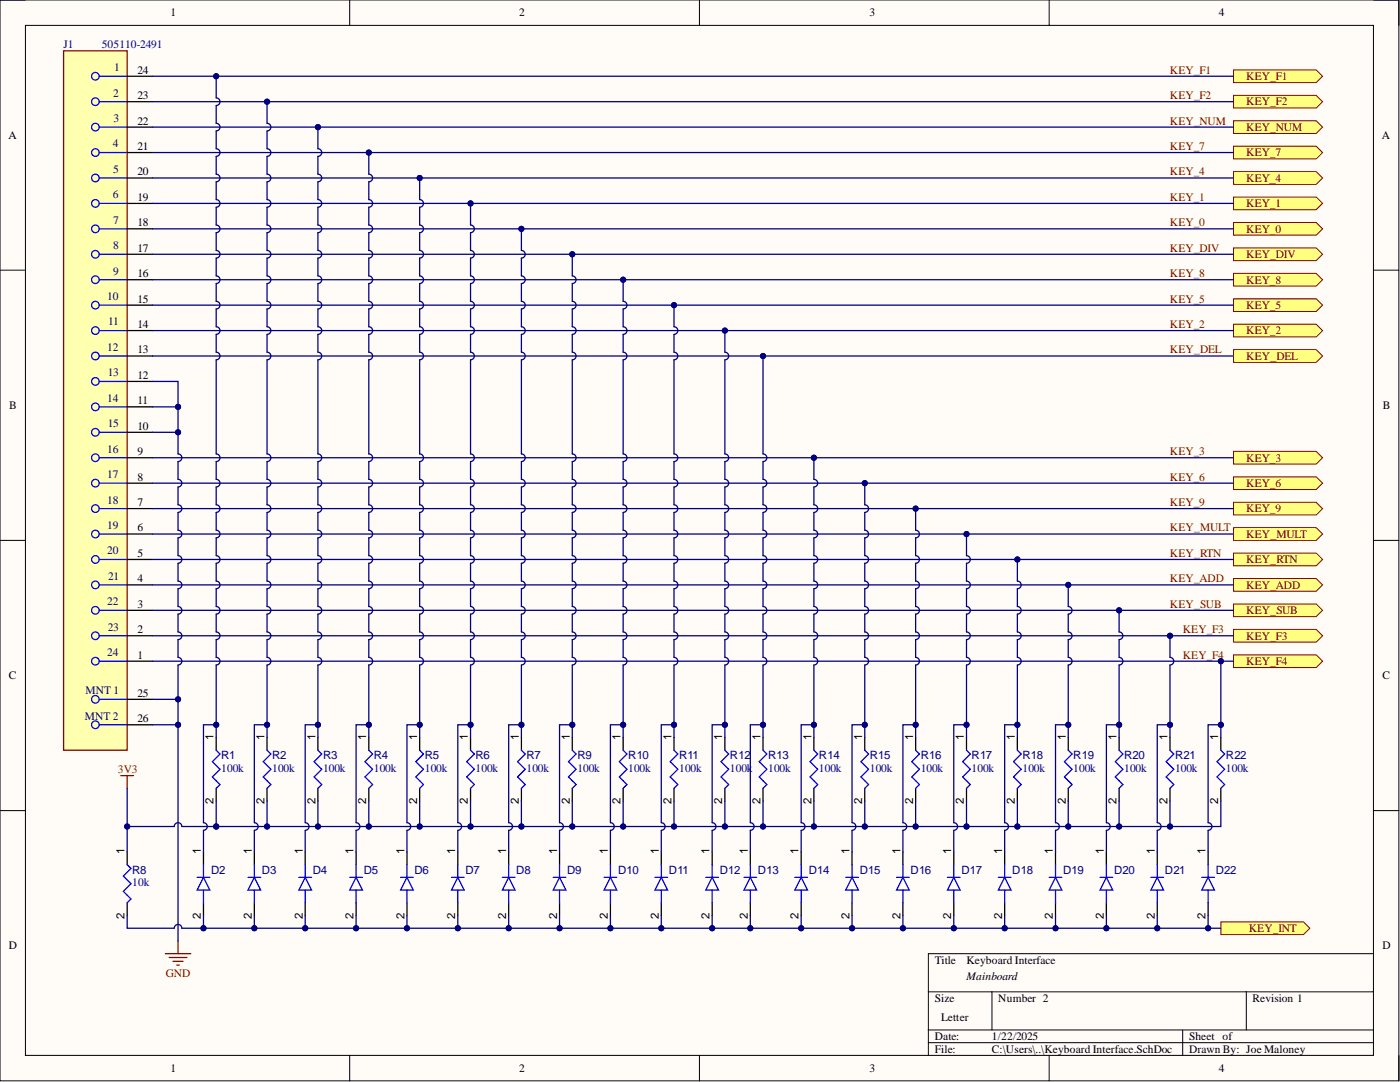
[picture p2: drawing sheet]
<svg xmlns="http://www.w3.org/2000/svg" width="279mm" height="216mm" viewBox="0 0 279 216" stroke-linecap="round" stroke-linejoin="round" font-family="sans-serif">
<defs><g id="words">
<g font-size="2.3">
<text x="34" y="3.3">1</text>
<text x="103.6" y="3.3">2</text>
<text x="173.5" y="3.3">3</text>
<text x="243.2" y="3.3">4</text>
<text x="27.4" y="14.7">24</text>
<text x="27.4" y="19.8">23</text>
<text x="1.7" y="27.7">A</text>
<text x="27.4" y="29.9">21</text>
<text x="27.4" y="24.9">22</text>
<text x="275.8" y="27.7">A</text>
<text x="27.4" y="35">20</text>
<text x="27.4" y="40.1">19</text>
<text x="27.4" y="45.2">18</text>
<text x="27.4" y="50.2">17</text>
<text x="27.4" y="55.3">16</text>
<text x="27.4" y="65.5">14</text>
<text x="27.4" y="60.4">15</text>
<text x="27.4" y="70.5">13</text>
<text x="27.4" y="75.6">12</text>
<text x="1.9" y="81.6">B</text>
<text x="27.4" y="80.7">11</text>
<text x="276" y="81.6">B</text>
<text x="27.4" y="85.8">10</text>
<text x="27.4" y="95.9">8</text>
<text x="27.4" y="90.8">9</text>
<text x="27.4" y="101">7</text>
<text x="27.4" y="106.1">6</text>
<text x="27.4" y="111.1">5</text>
<text x="27.4" y="116.2">4</text>
<text x="27.4" y="121.3">3</text>
<text x="27.4" y="131.4">1</text>
<text x="27.4" y="126.4">2</text>
<text x="1.8" y="135.6">C</text>
<text x="275.9" y="135.6">C</text>
<text x="27.4" y="139">25</text>
<text x="27.4" y="144.1">26</text>
<text x="42.6" y="147.7" transform="rotate(-90 42.6 147.7)">1</text>
<text x="52.8" y="147.7" transform="rotate(-90 52.8 147.7)">1</text>
<text x="62.9" y="147.7" transform="rotate(-90 62.9 147.7)">1</text>
<text x="73.1" y="147.7" transform="rotate(-90 73.1 147.7)">1</text>
<text x="83.2" y="147.7" transform="rotate(-90 83.2 147.7)">1</text>
<text x="93.4" y="147.7" transform="rotate(-90 93.4 147.7)">1</text>
<text x="103.5" y="147.7" transform="rotate(-90 103.5 147.7)">1</text>
<text x="113.7" y="147.7" transform="rotate(-90 113.7 147.7)">1</text>
<text x="123.9" y="147.7" transform="rotate(-90 123.9 147.7)">1</text>
<text x="134" y="147.7" transform="rotate(-90 134 147.7)">1</text>
<text x="144.2" y="147.7" transform="rotate(-90 144.2 147.7)">1</text>
<text x="151.8" y="147.7" transform="rotate(-90 151.8 147.7)">1</text>
<text x="161.9" y="147.7" transform="rotate(-90 161.9 147.7)">1</text>
<text x="172.1" y="147.7" transform="rotate(-90 172.1 147.7)">1</text>
<text x="182.2" y="147.7" transform="rotate(-90 182.2 147.7)">1</text>
<text x="192.4" y="147.7" transform="rotate(-90 192.4 147.7)">1</text>
<text x="202.5" y="147.7" transform="rotate(-90 202.5 147.7)">1</text>
<text x="212.7" y="147.7" transform="rotate(-90 212.7 147.7)">1</text>
<text x="222.8" y="147.7" transform="rotate(-90 222.8 147.7)">1</text>
<text x="233" y="147.7" transform="rotate(-90 233 147.7)">1</text>
<text x="243.1" y="147.7" transform="rotate(-90 243.1 147.7)">1</text>
<text x="42.6" y="160.5" transform="rotate(-90 42.6 160.5)">2</text>
<text x="52.8" y="160.5" transform="rotate(-90 52.8 160.5)">2</text>
<text x="62.9" y="160.5" transform="rotate(-90 62.9 160.5)">2</text>
<text x="73.1" y="160.5" transform="rotate(-90 73.1 160.5)">2</text>
<text x="83.2" y="160.5" transform="rotate(-90 83.2 160.5)">2</text>
<text x="93.4" y="160.5" transform="rotate(-90 93.4 160.5)">2</text>
<text x="103.5" y="160.5" transform="rotate(-90 103.5 160.5)">2</text>
<text x="113.7" y="160.5" transform="rotate(-90 113.7 160.5)">2</text>
<text x="123.9" y="160.5" transform="rotate(-90 123.9 160.5)">2</text>
<text x="134" y="160.5" transform="rotate(-90 134 160.5)">2</text>
<text x="144.2" y="160.5" transform="rotate(-90 144.2 160.5)">2</text>
<text x="151.8" y="160.5" transform="rotate(-90 151.8 160.5)">2</text>
<text x="161.9" y="160.5" transform="rotate(-90 161.9 160.5)">2</text>
<text x="172.1" y="160.5" transform="rotate(-90 172.1 160.5)">2</text>
<text x="182.2" y="160.5" transform="rotate(-90 182.2 160.5)">2</text>
<text x="192.4" y="160.5" transform="rotate(-90 192.4 160.5)">2</text>
<text x="202.5" y="160.5" transform="rotate(-90 202.5 160.5)">2</text>
<text x="212.7" y="160.5" transform="rotate(-90 212.7 160.5)">2</text>
<text x="222.8" y="160.5" transform="rotate(-90 222.8 160.5)">2</text>
<text x="233" y="160.5" transform="rotate(-90 233 160.5)">2</text>
<text x="243.1" y="160.5" transform="rotate(-90 243.1 160.5)">2</text>
<text x="24.9" y="170.5" transform="rotate(-90 24.9 170.5)">1</text>
<text x="40.1" y="170.5" transform="rotate(-90 40.1 170.5)">1</text>
<text x="50.3" y="170.5" transform="rotate(-90 50.3 170.5)">1</text>
<text x="60.4" y="170.5" transform="rotate(-90 60.4 170.5)">1</text>
<text x="70.6" y="170.5" transform="rotate(-90 70.6 170.5)">1</text>
<text x="80.7" y="170.5" transform="rotate(-90 80.7 170.5)">1</text>
<text x="90.9" y="170.5" transform="rotate(-90 90.9 170.5)">1</text>
<text x="101" y="170.5" transform="rotate(-90 101 170.5)">1</text>
<text x="111.2" y="170.5" transform="rotate(-90 111.2 170.5)">1</text>
<text x="121.3" y="170.5" transform="rotate(-90 121.3 170.5)">1</text>
<text x="131.5" y="170.5" transform="rotate(-90 131.5 170.5)">1</text>
<text x="141.6" y="170.5" transform="rotate(-90 141.6 170.5)">1</text>
<text x="149.2" y="170.5" transform="rotate(-90 149.2 170.5)">1</text>
<text x="159.4" y="170.5" transform="rotate(-90 159.4 170.5)">1</text>
<text x="169.5" y="170.5" transform="rotate(-90 169.5 170.5)">1</text>
<text x="179.7" y="170.5" transform="rotate(-90 179.7 170.5)">1</text>
<text x="189.8" y="170.5" transform="rotate(-90 189.8 170.5)">1</text>
<text x="200" y="170.5" transform="rotate(-90 200 170.5)">1</text>
<text x="210.1" y="170.5" transform="rotate(-90 210.1 170.5)">1</text>
<text x="220.3" y="170.5" transform="rotate(-90 220.3 170.5)">1</text>
<text x="230.4" y="170.5" transform="rotate(-90 230.4 170.5)">1</text>
<text x="240.6" y="170.5" transform="rotate(-90 240.6 170.5)">1</text>
<text x="24.9" y="183.4" transform="rotate(-90 24.9 183.4)">2</text>
<text x="40.1" y="183.4" transform="rotate(-90 40.1 183.4)">2</text>
<text x="50.3" y="183.4" transform="rotate(-90 50.3 183.4)">2</text>
<text x="60.4" y="183.4" transform="rotate(-90 60.4 183.4)">2</text>
<text x="70.6" y="183.4" transform="rotate(-90 70.6 183.4)">2</text>
<text x="80.7" y="183.4" transform="rotate(-90 80.7 183.4)">2</text>
<text x="90.9" y="183.4" transform="rotate(-90 90.9 183.4)">2</text>
<text x="101" y="183.4" transform="rotate(-90 101 183.4)">2</text>
<text x="111.2" y="183.4" transform="rotate(-90 111.2 183.4)">2</text>
<text x="121.3" y="183.4" transform="rotate(-90 121.3 183.4)">2</text>
<text x="131.5" y="183.4" transform="rotate(-90 131.5 183.4)">2</text>
<text x="141.6" y="183.4" transform="rotate(-90 141.6 183.4)">2</text>
<text x="149.2" y="183.4" transform="rotate(-90 149.2 183.4)">2</text>
<text x="159.4" y="183.4" transform="rotate(-90 159.4 183.4)">2</text>
<text x="169.5" y="183.4" transform="rotate(-90 169.5 183.4)">2</text>
<text x="179.7" y="183.4" transform="rotate(-90 179.7 183.4)">2</text>
<text x="189.8" y="183.4" transform="rotate(-90 189.8 183.4)">2</text>
<text x="200" y="183.4" transform="rotate(-90 200 183.4)">2</text>
<text x="210.1" y="183.4" transform="rotate(-90 210.1 183.4)">2</text>
<text x="220.3" y="183.4" transform="rotate(-90 220.3 183.4)">2</text>
<text x="230.4" y="183.4" transform="rotate(-90 230.4 183.4)">2</text>
<text x="240.6" y="183.4" transform="rotate(-90 240.6 183.4)">2</text>
<text x="1.8" y="189.4">D</text>
<text x="275.9" y="189.4">D</text>
<text x="186.5" y="192.3">Title</text>
<text x="192.9" y="192.3">Keyboard Interface</text>
<text x="192.9" y="195.6">Mainboard</text>
<text x="186.5" y="199.9">Size</text>
<text x="187.8" y="203.7">Letter</text>
<text x="199.2" y="199.9">Number 2</text>
<text x="250" y="199.9">Revision 1</text>
<text x="186.5" y="207.5">Date:</text>
<text x="198" y="207.5">1/22/2025</text>
<text x="237.3" y="207.5">Sheet of</text>
<text x="34" y="213.9">1</text>
<text x="103.6" y="213.9">2</text>
<text x="173.5" y="213.9">3</text>
<text x="186.5" y="210.1">File:</text>
<text x="198" y="210.1">C:\Users\..\Keyboard Interface.SchDoc</text>
<text x="237.3" y="210.1">Drawn By: Joe Maloney</text>
<text x="243.2" y="213.9">4</text>
</g>
<g font-size="2.3" fill="#000080">
<text x="12.7" y="9.6">J1</text>
<text x="20.3" y="9.6">505110-2491</text>
<text x="22.8" y="14.2">1</text>
<text x="22.6" y="19.3">2</text>
<text x="22.5" y="29.4">4</text>
<text x="22.7" y="24.3">3</text>
<text x="22.6" y="34.5">5</text>
<text x="22.5" y="39.6">6</text>
<text x="22.6" y="44.6">7</text>
<text x="22.6" y="49.7">8</text>
<text x="21.4" y="59.9">10</text>
<text x="22.6" y="54.8">9</text>
<text x="21.6" y="64.9">11</text>
<text x="21.4" y="70">12</text>
<text x="21.5" y="75.1">13</text>
<text x="21.4" y="80.2">14</text>
<text x="21.5" y="85.2">15</text>
<text x="21.4" y="90.3">16</text>
<text x="21.4" y="95.4">17</text>
<text x="21.4" y="100.5">18</text>
<text x="21.4" y="105.5">19</text>
<text x="21.4" y="110.6">20</text>
<text x="21.6" y="115.7">21</text>
<text x="21.4" y="120.8">22</text>
<text x="21.5" y="125.8">23</text>
<text x="21.4" y="130.9">24</text>
<text x="16.9" y="143.6">MNT 2</text>
<text x="17.1" y="138.5">MNT 1</text>
<text x="44.2" y="154">100k</text>
<text x="44.2" y="151.5">R1</text>
<text x="54.3" y="154">100k</text>
<text x="54.3" y="151.5">R2</text>
<text x="64.5" y="154">100k</text>
<text x="64.5" y="151.5">R3</text>
<text x="74.6" y="154">100k</text>
<text x="74.6" y="151.5">R4</text>
<text x="84.8" y="154">100k</text>
<text x="84.8" y="151.5">R5</text>
<text x="94.9" y="154">100k</text>
<text x="94.9" y="151.5">R6</text>
<text x="105.1" y="154">100k</text>
<text x="105.1" y="151.5">R7</text>
<text x="115.2" y="154">100k</text>
<text x="115.2" y="151.5">R9</text>
<text x="125.4" y="154">100k</text>
<text x="125.4" y="151.5">R10</text>
<text x="135.5" y="154">100k</text>
<text x="135.5" y="151.5">R11</text>
<text x="145.7" y="154">100k</text>
<text x="145.7" y="151.5">R12</text>
<text x="153.3" y="154">100k</text>
<text x="153.3" y="151.5">R13</text>
<text x="163.4" y="154">100k</text>
<text x="163.4" y="151.5">R14</text>
<text x="173.6" y="154">100k</text>
<text x="173.6" y="151.5">R15</text>
<text x="183.7" y="154">100k</text>
<text x="183.7" y="151.5">R16</text>
<text x="193.9" y="154">100k</text>
<text x="193.9" y="151.5">R17</text>
<text x="204.1" y="154">100k</text>
<text x="204.1" y="151.5">R18</text>
<text x="214.2" y="154">100k</text>
<text x="214.2" y="151.5">R19</text>
<text x="224.4" y="154">100k</text>
<text x="224.4" y="151.5">R20</text>
<text x="234.5" y="154">100k</text>
<text x="234.5" y="151.5">R21</text>
<text x="244.7" y="154">100k</text>
<text x="244.7" y="151.5">R22</text>
<text x="26.4" y="176.8">10k</text>
<text x="26.4" y="174.3">R8</text>
<text x="42.1" y="174.3">D2</text>
<text x="52.3" y="174.3">D3</text>
<text x="62.4" y="174.3">D4</text>
<text x="72.6" y="174.3">D5</text>
<text x="82.7" y="174.3">D6</text>
<text x="92.9" y="174.3">D7</text>
<text x="103" y="174.3">D8</text>
<text x="113.2" y="174.3">D9</text>
<text x="123.3" y="174.3">D10</text>
<text x="133.5" y="174.3">D11</text>
<text x="143.6" y="174.3">D12</text>
<text x="151.3" y="174.3">D13</text>
<text x="161.4" y="174.3">D14</text>
<text x="171.6" y="174.3">D15</text>
<text x="181.7" y="174.3">D16</text>
<text x="191.9" y="174.3">D17</text>
<text x="202" y="174.3">D18</text>
<text x="212.2" y="174.3">D19</text>
<text x="222.3" y="174.3">D20</text>
<text x="232.5" y="174.3">D21</text>
<text x="242.6" y="174.3">D22</text>
</g>
<g font-size="2.3" fill="#800000">
<text x="233.5" y="14.7">KEY_F1</text>
<text x="248.7" y="16">KEY_F1</text>
<text x="233.5" y="19.8">KEY_F2</text>
<text x="248.7" y="21.1">KEY_F2</text>
<text x="233.5" y="24.9">KEY_NUM</text>
<text x="233.5" y="29.9">KEY_7</text>
<text x="248.7" y="26.1">KEY_NUM</text>
<text x="233.5" y="35">KEY_4</text>
<text x="248.7" y="31.2">KEY_7</text>
<text x="233.5" y="40.1">KEY_1</text>
<text x="248.7" y="36.3">KEY_4</text>
<text x="248.7" y="41.3">KEY_1</text>
<text x="233.5" y="45.2">KEY_0</text>
<text x="248.7" y="46.4">KEY_0</text>
<text x="233.5" y="50.2">KEY_DIV</text>
<text x="248.7" y="51.5">KEY_DIV</text>
<text x="233.5" y="55.3">KEY_8</text>
<text x="248.7" y="56.6">KEY_8</text>
<text x="233.5" y="60.4">KEY_5</text>
<text x="233.5" y="65.5">KEY_2</text>
<text x="248.7" y="61.6">KEY_5</text>
<text x="233.5" y="70.5">KEY_DEL</text>
<text x="248.7" y="66.7">KEY_2</text>
<text x="248.7" y="71.8">KEY_DEL</text>
<text x="233.5" y="90.8">KEY_3</text>
<text x="233.5" y="95.9">KEY_6</text>
<text x="248.7" y="92.1">KEY_3</text>
<text x="233.5" y="101">KEY_9</text>
<text x="248.7" y="97.2">KEY_6</text>
<text x="233.5" y="106.1">KEY_MULT</text>
<text x="248.7" y="102.2">KEY_9</text>
<text x="248.7" y="107.3">KEY_MULT</text>
<text x="233.5" y="111.1">KEY_RTN</text>
<text x="248.7" y="112.4">KEY_RTN</text>
<text x="233.5" y="116.2">KEY_ADD</text>
<text x="248.7" y="117.5">KEY_ADD</text>
<text x="233.5" y="121.3">KEY_SUB</text>
<text x="248.7" y="122.5">KEY_SUB</text>
<text x="236" y="126.4">KEY_F3</text>
<text x="236" y="131.4">KEY_F4</text>
<text x="248.7" y="127.6">KEY_F3</text>
<text x="248.7" y="132.7">KEY_F4</text>
<text x="23.5" y="154.3">3V3</text>
<text x="249.2" y="186">KEY_INT</text>
<text x="33.1" y="194.9">GND</text>
</g>
</g></defs>
<path d="M0 0h279.2v215.7h-279.2z" fill-rule="evenodd" fill="#fffcf8"/>
<path d="M0 0h279.2v215.7h-279.2z" fill="none" stroke="#000" stroke-width=".2"/>
<path d="M5.1 5.1h269v205.5h-269z" fill-rule="evenodd" fill="#fffcf8"/>
<g fill="none" stroke="#000" stroke-width=".2">
<path d="M0 0h5.1M69.8 0v5.1M139.6 0v5.1M209.4 0v5.1M274.1 0h5.1v5.1M5.1 5.1h269v205.5h-269zM0 53.9h5.1M274.1 53.9h5.1M0 107.8h5.1M274.1 107.8h5.1M0 161.7h5.1M274.1 161.7h5.1"/>
<path d="M185.3 197.9h88.8M198 197.9v7.6M248.7 197.9v7.6M274.1 190.3h-88.8v20.3M69.8 210.6v5.1M139.6 210.6v5.1M185.3 205.5h88.8M185.3 208.1h88.8M209.4 210.6v5.1M236 205.5v5.1M279.2 210.6v5.1"/>
</g>
<path d="M12.7 10.1h12.7v139.6h-12.7z" fill-rule="evenodd" fill="#ffffb0"/>
<path d="M12.7 10.1h12.7v139.6h-12.7zM24.1 154.8h2.5M25.4 154.8v2.5M33 190.3h5.1M33.8 191.1h3.5M34.5 191.8h2M35.3 192.6h.5M35.5 187.8v2.5" fill="none" stroke="#800000" stroke-width=".25"/>
<g fill="none" stroke="#00f" stroke-width=".25">
<path d="M19.8 15.2h5.6M19.8 20.3h5.6M19.8 25.4h5.6M19.8 30.4h5.6M19.8 35.5h5.6M19.8 40.6h5.6M19.8 45.7h5.6M19.8 50.7h5.6M19.8 55.8h5.6M19.8 60.9h5.6M19.8 66h5.6M19.8 71h5.6"/>
<path d="M19.8 76.1h5.6M19.8 81.2h5.6M19.8 86.3h5.6M19.8 91.3h5.6M19.8 96.4h5.6M19.8 101.5h5.6M19.8 106.6h5.6M19.8 111.6h5.6M19.8 116.7h5.6M19.8 121.8h5.6M19.8 126.9h5.6M19.8 131.9h5.6"/>
<path d="M19.8 139.5h5.6M19.8 144.6h5.6M43.1 149.7l.8 .8-1.5 1.5 1.5 1.5-1.5 1.5 1.5 1.5-.8 .8M53.3 149.7l.8 .8-1.6 1.5 1.6 1.5-1.6 1.5 1.6 1.5-.8 .8M63.4 149.7l.8 .8-1.5 1.5 1.5 1.5-1.5 1.5 1.5 1.5-.8 .8M73.6 149.7l.8 .8-1.6 1.5 1.6 1.5-1.6 1.5 1.6 1.5-.8 .8M83.8 149.7l.7 .8-1.5 1.5 1.5 1.5-1.5 1.5 1.5 1.5-.7 .8M93.9 149.7l.8 .8-1.6 1.5 1.6 1.5-1.6 1.5 1.6 1.5-.8 .8M104.1 149.7l.7 .8-1.5 1.5 1.5 1.5-1.5 1.5 1.5 1.5-.7 .8M114.2 149.7l.8 .8-1.6 1.5 1.6 1.5-1.6 1.5 1.6 1.5-.8 .8M124.4 149.7l.7 .8-1.5 1.5 1.5 1.5-1.5 1.5 1.5 1.5-.7 .8M134.5 149.7l.8 .8-1.5 1.5 1.5 1.5-1.5 1.5 1.5 1.5-.8 .8"/>
<path d="M144.7 149.7l.7 .8-1.5 1.5 1.5 1.5-1.5 1.5 1.5 1.5-.7 .8M152.3 149.7l.7 .8-1.5 1.5 1.5 1.5-1.5 1.5 1.5 1.5-.7 .8M162.4 149.7l.8 .8-1.5 1.5 1.5 1.5-1.5 1.5 1.5 1.5-.8 .8M172.6 149.7l.7 .8-1.5 1.5 1.5 1.5-1.5 1.5 1.5 1.5-.7 .8M182.7 149.7l.8 .8-1.5 1.5 1.5 1.5-1.5 1.5 1.5 1.5-.8 .8M192.9 149.7l.7 .8-1.5 1.5 1.5 1.5-1.5 1.5 1.5 1.5-.7 .8M203 149.7l.8 .8-1.5 1.5 1.5 1.5-1.5 1.5 1.5 1.5-.8 .8M213.2 149.7l.8 .8-1.6 1.5 1.6 1.5-1.6 1.5 1.6 1.5-.8 .8M223.3 149.7l.8 .8-1.5 1.5 1.5 1.5-1.5 1.5 1.5 1.5-.8 .8M233.5 149.7l.8 .8-1.6 1.5 1.6 1.5-1.6 1.5 1.6 1.5-.8 .8M243.6 149.7l.8 .8-1.5 1.5 1.5 1.5-1.5 1.5 1.5 1.5-.8 .8M25.4 172.5l.7 .8-1.5 1.5 1.5 1.5-1.5 1.6 1.5 1.5-.7 .7"/>
<path d="M39.3 175.1h2.6M40.6 175.1l1.3 2.5h-2.6zM40.6 172.5v2.6M40.6 177.6v2.5M49.5 175.1h2.5M50.8 175.1l1.2 2.5h-2.5zM50.8 172.5v2.6M50.8 177.6v2.5M59.6 175.1h2.6M60.9 175.1l1.3 2.5h-2.6zM60.9 172.5v2.6M60.9 177.6v2.5"/>
<path d="M69.8 175.1h2.5M71.1 175.1l1.2 2.5h-2.5zM71.1 172.5v2.6M71.1 177.6v2.5M79.9 175.1h2.6M81.2 175.1l1.3 2.5h-2.6zM81.2 172.5v2.6M81.2 177.6v2.5M90.1 175.1h2.5M91.4 175.1l1.2 2.5h-2.5zM91.4 172.5v2.6M91.4 177.6v2.5"/>
<path d="M100.2 175.1h2.6M101.5 175.1l1.3 2.5h-2.6zM101.5 172.5v2.6M101.5 177.6v2.5M110.4 175.1h2.5M111.7 175.1l1.2 2.5h-2.5zM111.7 172.5v2.6M111.7 177.6v2.5M120.6 175.1h2.5M121.8 175.1l1.3 2.5h-2.5zM121.8 172.5v2.6M121.8 177.6v2.5"/>
<path d="M130.7 175.1h2.5M132 175.1l1.2 2.5h-2.5zM132 172.5v2.6M132 177.6v2.5M140.9 175.1h2.5M142.1 175.1l1.3 2.5h-2.5zM142.1 172.5v2.6M142.1 177.6v2.5M148.5 175.1h2.5M149.7 175.1l1.3 2.5h-2.5zM149.7 172.5v2.6M149.7 177.6v2.5"/>
<path d="M158.6 175.1h2.6M159.9 175.1l1.3 2.5h-2.6zM159.9 172.5v2.6M159.9 177.6v2.5M168.8 175.1h2.5M170 175.1l1.3 2.5h-2.5zM170 172.5v2.6M170 177.6v2.5M178.9 175.1h2.6M180.2 175.1l1.3 2.5h-2.6zM180.2 172.5v2.6M180.2 177.6v2.5"/>
<path d="M189.1 175.1h2.5M190.3 175.1l1.3 2.5h-2.5zM190.3 172.5v2.6M190.3 177.6v2.5M199.2 175.1h2.6M200.5 175.1l1.3 2.5h-2.6zM200.5 172.5v2.6M200.5 177.6v2.5M209.4 175.1h2.5M210.7 175.1l1.2 2.5h-2.5zM210.7 172.5v2.6M210.7 177.6v2.5"/>
<path d="M219.5 175.1h2.6M220.8 175.1l1.3 2.5h-2.6zM220.8 172.5v2.6M220.8 177.6v2.5M229.7 175.1h2.5M231 175.1l1.2 2.5h-2.5zM231 172.5v2.6M231 177.6v2.5M239.8 175.1h2.6M241.1 175.1l1.3 2.5h-2.6zM241.1 172.5v2.6M241.1 177.6v2.5"/>
<circle cx="19" cy="15.2" r=".76"/>
<circle cx="19" cy="20.3" r=".76"/>
<circle cx="19" cy="25.4" r=".76"/>
<circle cx="19" cy="30.4" r=".76"/>
<circle cx="19" cy="35.5" r=".76"/>
<circle cx="19" cy="45.7" r=".76"/>
<circle cx="19" cy="50.7" r=".76"/>
<circle cx="19" cy="55.8" r=".76"/>
<circle cx="19" cy="40.6" r=".76"/>
<circle cx="19" cy="76.1" r=".76"/>
<circle cx="19" cy="60.9" r=".76"/>
<circle cx="19" cy="66" r=".76"/>
<circle cx="19" cy="71" r=".76"/>
<circle cx="19" cy="81.2" r=".76"/>
<circle cx="19" cy="96.4" r=".76"/>
<circle cx="19" cy="91.3" r=".76"/>
<circle cx="19" cy="86.3" r=".76"/>
<circle cx="19" cy="111.6" r=".76"/>
<circle cx="19" cy="106.6" r=".76"/>
<circle cx="19" cy="101.5" r=".76"/>
<circle cx="19" cy="116.7" r=".76"/>
<circle cx="19" cy="139.5" r=".76"/>
<circle cx="19" cy="131.9" r=".76"/>
<circle cx="19" cy="126.9" r=".76"/>
<circle cx="19" cy="121.8" r=".76"/>
<circle cx="19" cy="144.6" r=".76"/>
</g>
<g fill="none" stroke="#000" stroke-width=".25">
<path d="M25.4 15.2h5.1M25.4 35.5h5.1M25.4 30.4h5.1M25.4 25.4h5.1M25.4 20.3h5.1M25.4 55.8h5.1M25.4 50.7h5.1M25.4 45.7h5.1M25.4 40.6h5.1M25.4 76.1h5.1M25.4 71h5.1M25.4 66h5.1"/>
<path d="M25.4 60.9h5.1M25.4 96.4h5.1M25.4 91.3h5.1M25.4 86.3h5.1M25.4 81.2h5.1M25.4 116.7h5.1M25.4 111.6h5.1M25.4 106.6h5.1M25.4 101.5h5.1M25.4 131.9h5.1M25.4 126.9h5.1M25.4 121.8h5.1"/>
<path d="M25.4 139.5h5.1M25.4 144.6h5.1M43.1 147.2v2.5M43.1 157.3v2.5M53.3 147.2v2.5M53.3 157.3v2.5M63.4 147.2v2.5M63.4 157.3v2.5M73.6 147.2v2.5M73.6 157.3v2.5M83.8 147.2v2.5M83.8 157.3v2.5"/>
<path d="M93.9 147.2v2.5M93.9 157.3v2.5M104.1 147.2v2.5M104.1 157.3v2.5M114.2 147.2v2.5M114.2 157.3v2.5M124.4 147.2v2.5M124.4 157.3v2.5M134.5 147.2v2.5M134.5 157.3v2.5M144.7 147.2v2.5M144.7 157.3v2.5"/>
<path d="M152.3 147.2v2.5M152.3 157.3v2.5M162.4 147.2v2.5M162.4 157.3v2.5M172.6 147.2v2.5M172.6 157.3v2.5M182.7 147.2v2.5M182.7 157.3v2.5M192.9 147.2v2.5M192.9 157.3v2.5M203 147.2v2.5M203 157.3v2.5"/>
<path d="M213.2 147.2v2.5M213.2 157.3v2.5M223.3 147.2v2.5M223.3 157.3v2.5M233.5 147.2v2.5M233.5 157.3v2.5M243.6 147.2v2.5M243.6 157.3v2.5M25.4 170v2.5M40.6 170v2.5M50.8 170v2.5M60.9 170v2.5"/>
<path d="M71.1 170v2.5M81.2 170v2.5M91.4 170v2.5M101.5 170v2.5M111.7 170v2.5M121.8 170v2.5M132 170v2.5M142.1 170v2.5M149.7 170v2.5M159.9 170v2.5M170 170v2.5M180.2 170v2.5"/>
<path d="M190.3 170v2.5M200.5 170v2.5M210.7 170v2.5M220.8 170v2.5M231 170v2.5M241.1 170v2.5M25.4 180.1v2.6M40.6 180.1v2.6M50.8 180.1v2.6M60.9 180.1v2.6M71.1 180.1v2.6M81.2 180.1v2.6"/>
<path d="M91.4 180.1v2.6M101.5 180.1v2.6M111.7 180.1v2.6M121.8 180.1v2.6M132 180.1v2.6M142.1 180.1v2.6M149.7 180.1v2.6M159.9 180.1v2.6M170 180.1v2.6M180.2 180.1v2.6M190.3 180.1v2.6M200.5 180.1v2.6"/>
<path d="M210.7 180.1v2.6M220.8 180.1v2.6M231 180.1v2.6M241.1 180.1v2.6"/>
</g>
<path d="M243.6 183.9h16.5l1.3 1.3-1.3 1.3h-16.5z" fill-rule="evenodd" fill="#ffff80"/>
<path d="M243.6 183.9h16.5l1.3 1.3-1.3 1.3h-16.5z" fill="none" stroke="#800000" stroke-width=".2"/>
<path d="M246.2 13.9h16.5l1.2 1.3-1.2 1.3h-16.5z" fill-rule="evenodd" fill="#ffff80"/>
<path d="M246.2 13.9h16.5l1.2 1.3-1.2 1.3h-16.5z" fill="none" stroke="#800000" stroke-width=".2"/>
<path d="M246.2 19h16.5l1.2 1.3-1.2 1.3h-16.5z" fill-rule="evenodd" fill="#ffff80"/>
<path d="M246.2 19h16.5l1.2 1.3-1.2 1.3h-16.5z" fill="none" stroke="#800000" stroke-width=".2"/>
<path d="M246.2 24.1h16.5l1.2 1.3-1.2 1.2h-16.5z" fill-rule="evenodd" fill="#ffff80"/>
<path d="M246.2 24.1h16.5l1.2 1.3-1.2 1.2h-16.5z" fill="none" stroke="#800000" stroke-width=".2"/>
<path d="M246.2 29.2h16.5l1.2 1.2-1.2 1.3h-16.5z" fill-rule="evenodd" fill="#ffff80"/>
<path d="M246.2 29.2h16.5l1.2 1.2-1.2 1.3h-16.5z" fill="none" stroke="#800000" stroke-width=".2"/>
<path d="M246.2 34.2h16.5l1.2 1.3-1.2 1.3h-16.5z" fill-rule="evenodd" fill="#ffff80"/>
<path d="M246.2 34.2h16.5l1.2 1.3-1.2 1.3h-16.5z" fill="none" stroke="#800000" stroke-width=".2"/>
<path d="M246.2 39.3h16.5l1.2 1.3-1.2 1.3h-16.5z" fill-rule="evenodd" fill="#ffff80"/>
<path d="M246.2 39.3h16.5l1.2 1.3-1.2 1.3h-16.5z" fill="none" stroke="#800000" stroke-width=".2"/>
<path d="M246.2 44.4h16.5l1.2 1.3-1.2 1.2h-16.5z" fill-rule="evenodd" fill="#ffff80"/>
<path d="M246.2 44.4h16.5l1.2 1.3-1.2 1.2h-16.5z" fill="none" stroke="#800000" stroke-width=".2"/>
<path d="M246.2 49.5h16.5l1.2 1.2-1.2 1.3h-16.5z" fill-rule="evenodd" fill="#ffff80"/>
<path d="M246.2 49.5h16.5l1.2 1.2-1.2 1.3h-16.5z" fill="none" stroke="#800000" stroke-width=".2"/>
<path d="M246.2 54.5h16.5l1.2 1.3-1.2 1.3h-16.5z" fill-rule="evenodd" fill="#ffff80"/>
<path d="M246.2 54.5h16.5l1.2 1.3-1.2 1.3h-16.5z" fill="none" stroke="#800000" stroke-width=".2"/>
<path d="M246.2 59.6h16.5l1.2 1.3-1.2 1.3h-16.5z" fill-rule="evenodd" fill="#ffff80"/>
<path d="M246.2 59.6h16.5l1.2 1.3-1.2 1.3h-16.5z" fill="none" stroke="#800000" stroke-width=".2"/>
<path d="M246.2 64.7h16.5l1.2 1.3-1.2 1.2h-16.5z" fill-rule="evenodd" fill="#ffff80"/>
<path d="M246.2 64.7h16.5l1.2 1.3-1.2 1.2h-16.5z" fill="none" stroke="#800000" stroke-width=".2"/>
<path d="M246.2 69.8h16.5l1.2 1.2-1.2 1.3h-16.5z" fill-rule="evenodd" fill="#ffff80"/>
<path d="M246.2 69.8h16.5l1.2 1.2-1.2 1.3h-16.5z" fill="none" stroke="#800000" stroke-width=".2"/>
<path d="M246.2 90.1h16.5l1.2 1.2-1.2 1.3h-16.5z" fill-rule="evenodd" fill="#ffff80"/>
<path d="M246.2 90.1h16.5l1.2 1.2-1.2 1.3h-16.5z" fill="none" stroke="#800000" stroke-width=".2"/>
<path d="M246.2 95.1h16.5l1.2 1.3-1.2 1.3h-16.5z" fill-rule="evenodd" fill="#ffff80"/>
<path d="M246.2 95.1h16.5l1.2 1.3-1.2 1.3h-16.5z" fill="none" stroke="#800000" stroke-width=".2"/>
<path d="M246.2 100.2h16.5l1.2 1.3-1.2 1.3h-16.5z" fill-rule="evenodd" fill="#ffff80"/>
<path d="M246.2 100.2h16.5l1.2 1.3-1.2 1.3h-16.5z" fill="none" stroke="#800000" stroke-width=".2"/>
<path d="M246.2 105.3h16.5l1.2 1.3-1.2 1.2h-16.5z" fill-rule="evenodd" fill="#ffff80"/>
<path d="M246.2 105.3h16.5l1.2 1.3-1.2 1.2h-16.5z" fill="none" stroke="#800000" stroke-width=".2"/>
<path d="M246.2 110.4h16.5l1.2 1.2-1.2 1.3h-16.5z" fill-rule="evenodd" fill="#ffff80"/>
<path d="M246.2 110.4h16.5l1.2 1.2-1.2 1.3h-16.5z" fill="none" stroke="#800000" stroke-width=".2"/>
<path d="M246.2 115.4h16.5l1.2 1.3-1.2 1.3h-16.5z" fill-rule="evenodd" fill="#ffff80"/>
<path d="M246.2 115.4h16.5l1.2 1.3-1.2 1.3h-16.5z" fill="none" stroke="#800000" stroke-width=".2"/>
<path d="M246.2 120.5h16.5l1.2 1.3-1.2 1.3h-16.5z" fill-rule="evenodd" fill="#ffff80"/>
<path d="M246.2 120.5h16.5l1.2 1.3-1.2 1.3h-16.5z" fill="none" stroke="#800000" stroke-width=".2"/>
<path d="M246.2 125.6h16.5l1.2 1.3-1.2 1.2h-16.5z" fill-rule="evenodd" fill="#ffff80"/>
<path d="M246.2 125.6h16.5l1.2 1.3-1.2 1.2h-16.5z" fill="none" stroke="#800000" stroke-width=".2"/>
<path d="M246.2 130.7h16.5l1.2 1.2-1.2 1.3h-16.5z" fill-rule="evenodd" fill="#ffff80"/>
<path d="M246.2 130.7h16.5l1.2 1.2-1.2 1.3h-16.5z" fill="none" stroke="#800000" stroke-width=".2"/>
<path d="M30.5 15.2h215.7" fill="none" stroke="#000080" stroke-width=".25"/>
<circle cx="43.1" cy="15.2" r=".51" fill="#000080"/>
<circle cx="43.1" cy="15.2" r=".51" fill="none" stroke="#000080" stroke-width=".2"/>
<path d="M30.5 20.3h215.7" fill="none" stroke="#000080" stroke-width=".25"/>
<circle cx="53.3" cy="20.3" r=".51" fill="#000080"/>
<circle cx="53.3" cy="20.3" r=".51" fill="none" stroke="#000080" stroke-width=".2"/>
<path d="M30.5 25.4h215.7" fill="none" stroke="#000080" stroke-width=".25"/>
<circle cx="63.4" cy="25.4" r=".51" fill="#000080"/>
<circle cx="63.4" cy="25.4" r=".51" fill="none" stroke="#000080" stroke-width=".2"/>
<path d="M30.5 30.4h215.7" fill="none" stroke="#000080" stroke-width=".25"/>
<circle cx="73.6" cy="30.4" r=".51" fill="#000080"/>
<circle cx="73.6" cy="30.4" r=".51" fill="none" stroke="#000080" stroke-width=".2"/>
<path d="M30.5 35.5h215.7" fill="none" stroke="#000080" stroke-width=".25"/>
<circle cx="83.8" cy="35.5" r=".51" fill="#000080"/>
<circle cx="83.8" cy="35.5" r=".51" fill="none" stroke="#000080" stroke-width=".2"/>
<path d="M30.5 40.6h215.7" fill="none" stroke="#000080" stroke-width=".25"/>
<circle cx="93.9" cy="40.6" r=".51" fill="#000080"/>
<circle cx="93.9" cy="40.6" r=".51" fill="none" stroke="#000080" stroke-width=".2"/>
<path d="M30.5 45.7h215.7" fill="none" stroke="#000080" stroke-width=".25"/>
<circle cx="104.1" cy="45.7" r=".51" fill="#000080"/>
<circle cx="104.1" cy="45.7" r=".51" fill="none" stroke="#000080" stroke-width=".2"/>
<path d="M30.5 50.7h215.7" fill="none" stroke="#000080" stroke-width=".25"/>
<circle cx="114.2" cy="50.7" r=".51" fill="#000080"/>
<circle cx="114.2" cy="50.7" r=".51" fill="none" stroke="#000080" stroke-width=".2"/>
<path d="M30.5 55.8h215.7" fill="none" stroke="#000080" stroke-width=".25"/>
<circle cx="124.4" cy="55.8" r=".51" fill="#000080"/>
<circle cx="124.4" cy="55.8" r=".51" fill="none" stroke="#000080" stroke-width=".2"/>
<path d="M30.5 60.9h215.7" fill="none" stroke="#000080" stroke-width=".25"/>
<circle cx="134.5" cy="60.9" r=".51" fill="#000080"/>
<circle cx="134.5" cy="60.9" r=".51" fill="none" stroke="#000080" stroke-width=".2"/>
<path d="M30.5 66h215.7" fill="none" stroke="#000080" stroke-width=".25"/>
<circle cx="144.7" cy="66" r=".51" fill="#000080"/>
<circle cx="144.7" cy="66" r=".51" fill="none" stroke="#000080" stroke-width=".2"/>
<path d="M30.5 71h215.7" fill="none" stroke="#000080" stroke-width=".25"/>
<circle cx="152.3" cy="71" r=".51" fill="#000080"/>
<circle cx="152.3" cy="71" r=".51" fill="none" stroke="#000080" stroke-width=".2"/>
<path d="M30.5 91.3h215.7" fill="none" stroke="#000080" stroke-width=".25"/>
<circle cx="162.4" cy="91.3" r=".51" fill="#000080"/>
<circle cx="162.4" cy="91.3" r=".51" fill="none" stroke="#000080" stroke-width=".2"/>
<path d="M30.5 96.4h215.7" fill="none" stroke="#000080" stroke-width=".25"/>
<circle cx="172.6" cy="96.4" r=".51" fill="#000080"/>
<circle cx="172.6" cy="96.4" r=".51" fill="none" stroke="#000080" stroke-width=".2"/>
<path d="M30.5 101.5h215.7" fill="none" stroke="#000080" stroke-width=".25"/>
<circle cx="182.7" cy="101.5" r=".51" fill="#000080"/>
<circle cx="182.7" cy="101.5" r=".51" fill="none" stroke="#000080" stroke-width=".2"/>
<path d="M30.5 106.6h215.7" fill="none" stroke="#000080" stroke-width=".25"/>
<circle cx="192.9" cy="106.6" r=".51" fill="#000080"/>
<circle cx="192.9" cy="106.6" r=".51" fill="none" stroke="#000080" stroke-width=".2"/>
<path d="M30.5 111.6h215.7" fill="none" stroke="#000080" stroke-width=".25"/>
<circle cx="203" cy="111.6" r=".51" fill="#000080"/>
<circle cx="203" cy="111.6" r=".51" fill="none" stroke="#000080" stroke-width=".2"/>
<path d="M30.5 116.7h215.7" fill="none" stroke="#000080" stroke-width=".25"/>
<circle cx="213.2" cy="116.7" r=".51" fill="#000080"/>
<circle cx="213.2" cy="116.7" r=".51" fill="none" stroke="#000080" stroke-width=".2"/>
<path d="M30.5 121.8h215.7" fill="none" stroke="#000080" stroke-width=".25"/>
<circle cx="223.3" cy="121.8" r=".51" fill="#000080"/>
<circle cx="223.3" cy="121.8" r=".51" fill="none" stroke="#000080" stroke-width=".2"/>
<path d="M30.5 131.9h215.7" fill="none" stroke="#000080" stroke-width=".25"/>
<circle cx="243.6" cy="131.9" r=".51" fill="#000080"/>
<circle cx="243.6" cy="131.9" r=".51" fill="none" stroke="#000080" stroke-width=".2"/>
<path d="M30.5 76.1h5v5.1h-5" fill="none" stroke="#000080" stroke-width=".25"/>
<circle cx="35.5" cy="81.2" r=".51" fill="#000080"/>
<circle cx="35.5" cy="81.2" r=".51" fill="none" stroke="#000080" stroke-width=".2"/>
<path d="M35.5 81.2v5.1h-5" fill="none" stroke="#000080" stroke-width=".25"/>
<circle cx="35.5" cy="86.3" r=".51" fill="#000080"/>
<circle cx="35.5" cy="86.3" r=".51" fill="none" stroke="#000080" stroke-width=".2"/>
<circle cx="35.5" cy="81.2" r=".51" fill="#000080"/>
<circle cx="35.5" cy="81.2" r=".51" fill="none" stroke="#000080" stroke-width=".2"/>
<path d="M30.5 139.5h5" fill="none" stroke="#000080" stroke-width=".25"/>
<circle cx="35.5" cy="139.5" r=".51" fill="#000080"/>
<circle cx="35.5" cy="139.5" r=".51" fill="none" stroke="#000080" stroke-width=".2"/>
<path d="M30.5 144.6h5" fill="none" stroke="#000080" stroke-width=".25"/>
<circle cx="35.5" cy="144.6" r=".51" fill="#000080"/>
<circle cx="35.5" cy="144.6" r=".51" fill="none" stroke="#000080" stroke-width=".2"/>
<path d="M30.5 126.9h215.7" fill="none" stroke="#000080" stroke-width=".25"/>
<circle cx="233.5" cy="126.9" r=".51" fill="#000080"/>
<circle cx="233.5" cy="126.9" r=".51" fill="none" stroke="#000080" stroke-width=".2"/>
<path d="M43.1 15.2v4.3a.76 .76 0 0 1 .8 .8 .76 .76 0 0 1-.8 .8v3.5a.76 .76 0 0 1 .8 .8 .76 .76 0 0 1-.8 .7v3.6a.76 .76 0 0 1 .8 .7 .76 .76 0 0 1-.8 .8v3.6a.76 .76 0 0 1 .8 .7 .76 .76 0 0 1-.8 .8v3.5a.76 .76 0 0 1 .8 .8 .76 .76 0 0 1-.8 .7v3.6a.76 .76 0 0 1 .8 .8 .76 .76 0 0 1-.8 .7v3.6a.76 .76 0 0 1 .8 .7 .76 .76 0 0 1-.8 .8v3.6a.76 .76 0 0 1 .8 .7 .76 .76 0 0 1-.8 .8v3.5a.76 .76 0 0 1 .8 .8 .76 .76 0 0 1-.8 .7v3.6a.76 .76 0 0 1 .8 .8 .76 .76 0 0 1-.8 .7v3.6a.76 .76 0 0 1 .8 .7 .76 .76 0 0 1-.8 .8v18.8a.76 .76 0 0 1 .8 .7 .76 .76 0 0 1-.8 .8v3.5a.76 .76 0 0 1 .8 .8 .76 .76 0 0 1-.8 .8v3.5a.76 .76 0 0 1 .8 .8 .76 .76 0 0 1-.8 .7v3.6a.76 .76 0 0 1 .8 .8 .76 .76 0 0 1-.8 .7v3.6a.76 .76 0 0 1 .8 .7 .76 .76 0 0 1-.8 .8v3.5a.76 .76 0 0 1 .8 .8 .76 .76 0 0 1-.8 .8v3.5a.76 .76 0 0 1 .8 .8 .76 .76 0 0 1-.8 .7v3.6a.76 .76 0 0 1 .8 .8 .76 .76 0 0 1-.8 .7v3.6a.76 .76 0 0 1 .8 .7 .76 .76 0 0 1-.8 .8v14.5" fill="none" stroke="#000080" stroke-width=".25"/>
<circle cx="43.1" cy="144.6" r=".51" fill="#000080"/>
<circle cx="43.1" cy="144.6" r=".51" fill="none" stroke="#000080" stroke-width=".2"/>
<circle cx="43.1" cy="15.2" r=".51" fill="#000080"/>
<circle cx="43.1" cy="15.2" r=".51" fill="none" stroke="#000080" stroke-width=".2"/>
<path d="M53.3 20.3v4.3a.76 .76 0 0 1 .8 .8 .76 .76 0 0 1-.8 .7v3.6a.76 .76 0 0 1 .8 .7 .76 .76 0 0 1-.8 .8v3.6a.76 .76 0 0 1 .8 .7 .76 .76 0 0 1-.8 .8v3.5a.76 .76 0 0 1 .8 .8 .76 .76 0 0 1-.8 .7v3.6a.76 .76 0 0 1 .8 .8 .76 .76 0 0 1-.8 .7v3.6a.76 .76 0 0 1 .8 .7 .76 .76 0 0 1-.8 .8v3.6a.76 .76 0 0 1 .8 .7 .76 .76 0 0 1-.8 .8v3.5a.76 .76 0 0 1 .8 .8 .76 .76 0 0 1-.8 .7v3.6a.76 .76 0 0 1 .8 .8 .76 .76 0 0 1-.8 .7v3.6a.76 .76 0 0 1 .8 .7 .76 .76 0 0 1-.8 .8v18.8a.76 .76 0 0 1 .8 .7 .76 .76 0 0 1-.8 .8v3.5a.76 .76 0 0 1 .8 .8 .76 .76 0 0 1-.8 .8v3.5a.76 .76 0 0 1 .8 .8 .76 .76 0 0 1-.8 .7v3.6a.76 .76 0 0 1 .8 .8 .76 .76 0 0 1-.8 .7v3.6a.76 .76 0 0 1 .8 .7 .76 .76 0 0 1-.8 .8v3.5a.76 .76 0 0 1 .8 .8 .76 .76 0 0 1-.8 .8v3.5a.76 .76 0 0 1 .8 .8 .76 .76 0 0 1-.8 .7v3.6a.76 .76 0 0 1 .8 .8 .76 .76 0 0 1-.8 .7v3.6a.76 .76 0 0 1 .8 .7 .76 .76 0 0 1-.8 .8v14.5" fill="none" stroke="#000080" stroke-width=".25"/>
<circle cx="53.3" cy="144.6" r=".51" fill="#000080"/>
<circle cx="53.3" cy="144.6" r=".51" fill="none" stroke="#000080" stroke-width=".2"/>
<circle cx="53.3" cy="20.3" r=".51" fill="#000080"/>
<circle cx="53.3" cy="20.3" r=".51" fill="none" stroke="#000080" stroke-width=".2"/>
<path d="M63.4 25.4v4.3a.76 .76 0 0 1 .8 .7 .76 .76 0 0 1-.8 .8v3.6a.76 .76 0 0 1 .8 .7 .76 .76 0 0 1-.8 .8v3.5a.76 .76 0 0 1 .8 .8 .76 .76 0 0 1-.8 .7v3.6a.76 .76 0 0 1 .8 .8 .76 .76 0 0 1-.8 .7v3.6a.76 .76 0 0 1 .8 .7 .76 .76 0 0 1-.8 .8v3.6a.76 .76 0 0 1 .8 .7 .76 .76 0 0 1-.8 .8v3.5a.76 .76 0 0 1 .8 .8 .76 .76 0 0 1-.8 .7v3.6a.76 .76 0 0 1 .8 .8 .76 .76 0 0 1-.8 .7v3.6a.76 .76 0 0 1 .8 .7 .76 .76 0 0 1-.8 .8v18.8a.76 .76 0 0 1 .8 .7 .76 .76 0 0 1-.8 .8v3.5a.76 .76 0 0 1 .8 .8 .76 .76 0 0 1-.8 .8v3.5a.76 .76 0 0 1 .8 .8 .76 .76 0 0 1-.8 .7v3.6a.76 .76 0 0 1 .8 .8 .76 .76 0 0 1-.8 .7v3.6a.76 .76 0 0 1 .8 .7 .76 .76 0 0 1-.8 .8v3.5a.76 .76 0 0 1 .8 .8 .76 .76 0 0 1-.8 .8v3.5a.76 .76 0 0 1 .8 .8 .76 .76 0 0 1-.8 .7v3.6a.76 .76 0 0 1 .8 .8 .76 .76 0 0 1-.8 .7v3.6a.76 .76 0 0 1 .8 .7 .76 .76 0 0 1-.8 .8v14.5" fill="none" stroke="#000080" stroke-width=".25"/>
<circle cx="63.4" cy="144.6" r=".51" fill="#000080"/>
<circle cx="63.4" cy="144.6" r=".51" fill="none" stroke="#000080" stroke-width=".2"/>
<circle cx="63.4" cy="25.4" r=".51" fill="#000080"/>
<circle cx="63.4" cy="25.4" r=".51" fill="none" stroke="#000080" stroke-width=".2"/>
<path d="M73.6 30.4v4.4a.76 .76 0 0 1 .8 .7 .76 .76 0 0 1-.8 .8v3.5a.76 .76 0 0 1 .8 .8 .76 .76 0 0 1-.8 .7v3.6a.76 .76 0 0 1 .8 .8 .76 .76 0 0 1-.8 .7v3.6a.76 .76 0 0 1 .8 .7 .76 .76 0 0 1-.8 .8v3.6a.76 .76 0 0 1 .8 .7 .76 .76 0 0 1-.8 .8v3.5a.76 .76 0 0 1 .8 .8 .76 .76 0 0 1-.8 .7v3.6a.76 .76 0 0 1 .8 .8 .76 .76 0 0 1-.8 .7v3.6a.76 .76 0 0 1 .8 .7 .76 .76 0 0 1-.8 .8v18.8a.76 .76 0 0 1 .8 .7 .76 .76 0 0 1-.8 .8v3.5a.76 .76 0 0 1 .8 .8 .76 .76 0 0 1-.8 .8v3.5a.76 .76 0 0 1 .8 .8 .76 .76 0 0 1-.8 .7v3.6a.76 .76 0 0 1 .8 .8 .76 .76 0 0 1-.8 .7v3.6a.76 .76 0 0 1 .8 .7 .76 .76 0 0 1-.8 .8v3.5a.76 .76 0 0 1 .8 .8 .76 .76 0 0 1-.8 .8v3.5a.76 .76 0 0 1 .8 .8 .76 .76 0 0 1-.8 .7v3.6a.76 .76 0 0 1 .8 .8 .76 .76 0 0 1-.8 .7v3.6a.76 .76 0 0 1 .8 .7 .76 .76 0 0 1-.8 .8v14.5" fill="none" stroke="#000080" stroke-width=".25"/>
<circle cx="73.6" cy="144.6" r=".51" fill="#000080"/>
<circle cx="73.6" cy="144.6" r=".51" fill="none" stroke="#000080" stroke-width=".2"/>
<circle cx="73.6" cy="30.4" r=".51" fill="#000080"/>
<circle cx="73.6" cy="30.4" r=".51" fill="none" stroke="#000080" stroke-width=".2"/>
<path d="M83.8 35.5v4.3a.76 .76 0 0 1 .7 .8 .76 .76 0 0 1-.7 .7v3.6a.76 .76 0 0 1 .7 .8 .76 .76 0 0 1-.7 .7v3.6a.76 .76 0 0 1 .7 .7 .76 .76 0 0 1-.7 .8v3.6a.76 .76 0 0 1 .7 .7 .76 .76 0 0 1-.7 .8v3.5a.76 .76 0 0 1 .7 .8 .76 .76 0 0 1-.7 .7v3.6a.76 .76 0 0 1 .7 .8 .76 .76 0 0 1-.7 .7v3.6a.76 .76 0 0 1 .7 .7 .76 .76 0 0 1-.7 .8v18.8a.76 .76 0 0 1 .7 .7 .76 .76 0 0 1-.7 .8v3.5a.76 .76 0 0 1 .7 .8 .76 .76 0 0 1-.7 .8v3.5a.76 .76 0 0 1 .7 .8 .76 .76 0 0 1-.7 .7v3.6a.76 .76 0 0 1 .7 .8 .76 .76 0 0 1-.7 .7v3.6a.76 .76 0 0 1 .7 .7 .76 .76 0 0 1-.7 .8v3.5a.76 .76 0 0 1 .7 .8 .76 .76 0 0 1-.7 .8v3.5a.76 .76 0 0 1 .7 .8 .76 .76 0 0 1-.7 .7v3.6a.76 .76 0 0 1 .7 .8 .76 .76 0 0 1-.7 .7v3.6a.76 .76 0 0 1 .7 .7 .76 .76 0 0 1-.7 .8v14.5" fill="none" stroke="#000080" stroke-width=".25"/>
<circle cx="83.8" cy="144.6" r=".51" fill="#000080"/>
<circle cx="83.8" cy="144.6" r=".51" fill="none" stroke="#000080" stroke-width=".2"/>
<circle cx="83.8" cy="35.5" r=".51" fill="#000080"/>
<circle cx="83.8" cy="35.5" r=".51" fill="none" stroke="#000080" stroke-width=".2"/>
<path d="M93.9 40.6v4.3a.76 .76 0 0 1 .8 .8 .76 .76 0 0 1-.8 .7v3.6a.76 .76 0 0 1 .8 .7 .76 .76 0 0 1-.8 .8v3.6a.76 .76 0 0 1 .8 .7 .76 .76 0 0 1-.8 .8v3.5a.76 .76 0 0 1 .8 .8 .76 .76 0 0 1-.8 .7v3.6a.76 .76 0 0 1 .8 .8 .76 .76 0 0 1-.8 .7v3.6a.76 .76 0 0 1 .8 .7 .76 .76 0 0 1-.8 .8v18.8a.76 .76 0 0 1 .8 .7 .76 .76 0 0 1-.8 .8v3.5a.76 .76 0 0 1 .8 .8 .76 .76 0 0 1-.8 .8v3.5a.76 .76 0 0 1 .8 .8 .76 .76 0 0 1-.8 .7v3.6a.76 .76 0 0 1 .8 .8 .76 .76 0 0 1-.8 .7v3.6a.76 .76 0 0 1 .8 .7 .76 .76 0 0 1-.8 .8v3.5a.76 .76 0 0 1 .8 .8 .76 .76 0 0 1-.8 .8v3.5a.76 .76 0 0 1 .8 .8 .76 .76 0 0 1-.8 .7v3.6a.76 .76 0 0 1 .8 .8 .76 .76 0 0 1-.8 .7v3.6a.76 .76 0 0 1 .8 .7 .76 .76 0 0 1-.8 .8v14.5" fill="none" stroke="#000080" stroke-width=".25"/>
<circle cx="93.9" cy="144.6" r=".51" fill="#000080"/>
<circle cx="93.9" cy="144.6" r=".51" fill="none" stroke="#000080" stroke-width=".2"/>
<circle cx="93.9" cy="40.6" r=".51" fill="#000080"/>
<circle cx="93.9" cy="40.6" r=".51" fill="none" stroke="#000080" stroke-width=".2"/>
<path d="M104.1 45.7v4.3a.76 .76 0 0 1 .7 .7 .76 .76 0 0 1-.7 .8v3.6a.76 .76 0 0 1 .7 .7 .76 .76 0 0 1-.7 .8v3.5a.76 .76 0 0 1 .7 .8 .76 .76 0 0 1-.7 .7v3.6a.76 .76 0 0 1 .7 .8 .76 .76 0 0 1-.7 .7v3.6a.76 .76 0 0 1 .7 .7 .76 .76 0 0 1-.7 .8v18.8a.76 .76 0 0 1 .7 .7 .76 .76 0 0 1-.7 .8v3.5a.76 .76 0 0 1 .7 .8 .76 .76 0 0 1-.7 .8v3.5a.76 .76 0 0 1 .7 .8 .76 .76 0 0 1-.7 .7v3.6a.76 .76 0 0 1 .7 .8 .76 .76 0 0 1-.7 .7v3.6a.76 .76 0 0 1 .7 .7 .76 .76 0 0 1-.7 .8v3.5a.76 .76 0 0 1 .7 .8 .76 .76 0 0 1-.7 .8v3.5a.76 .76 0 0 1 .7 .8 .76 .76 0 0 1-.7 .7v3.6a.76 .76 0 0 1 .7 .8 .76 .76 0 0 1-.7 .7v3.6a.76 .76 0 0 1 .7 .7 .76 .76 0 0 1-.7 .8v14.5" fill="none" stroke="#000080" stroke-width=".25"/>
<circle cx="104.1" cy="144.6" r=".51" fill="#000080"/>
<circle cx="104.1" cy="144.6" r=".51" fill="none" stroke="#000080" stroke-width=".2"/>
<circle cx="104.1" cy="45.7" r=".51" fill="#000080"/>
<circle cx="104.1" cy="45.7" r=".51" fill="none" stroke="#000080" stroke-width=".2"/>
<path d="M114.2 50.7v4.4a.76 .76 0 0 1 .8 .7 .76 .76 0 0 1-.8 .8v3.5a.76 .76 0 0 1 .8 .8 .76 .76 0 0 1-.8 .7v3.6a.76 .76 0 0 1 .8 .8 .76 .76 0 0 1-.8 .7v3.6a.76 .76 0 0 1 .8 .7 .76 .76 0 0 1-.8 .8v18.8a.76 .76 0 0 1 .8 .7 .76 .76 0 0 1-.8 .8v3.5a.76 .76 0 0 1 .8 .8 .76 .76 0 0 1-.8 .8v3.5a.76 .76 0 0 1 .8 .8 .76 .76 0 0 1-.8 .7v3.6a.76 .76 0 0 1 .8 .8 .76 .76 0 0 1-.8 .7v3.6a.76 .76 0 0 1 .8 .7 .76 .76 0 0 1-.8 .8v3.5a.76 .76 0 0 1 .8 .8 .76 .76 0 0 1-.8 .8v3.5a.76 .76 0 0 1 .8 .8 .76 .76 0 0 1-.8 .7v3.6a.76 .76 0 0 1 .8 .8 .76 .76 0 0 1-.8 .7v3.6a.76 .76 0 0 1 .8 .7 .76 .76 0 0 1-.8 .8v14.5" fill="none" stroke="#000080" stroke-width=".25"/>
<circle cx="114.2" cy="144.6" r=".51" fill="#000080"/>
<circle cx="114.2" cy="144.6" r=".51" fill="none" stroke="#000080" stroke-width=".2"/>
<circle cx="114.2" cy="50.7" r=".51" fill="#000080"/>
<circle cx="114.2" cy="50.7" r=".51" fill="none" stroke="#000080" stroke-width=".2"/>
<path d="M124.4 55.8v4.3a.76 .76 0 0 1 .7 .8 .76 .76 0 0 1-.7 .7v3.6a.76 .76 0 0 1 .7 .8 .76 .76 0 0 1-.7 .7v3.6a.76 .76 0 0 1 .7 .7 .76 .76 0 0 1-.7 .8v18.8a.76 .76 0 0 1 .7 .7 .76 .76 0 0 1-.7 .8v3.5a.76 .76 0 0 1 .7 .8 .76 .76 0 0 1-.7 .8v3.5a.76 .76 0 0 1 .7 .8 .76 .76 0 0 1-.7 .7v3.6a.76 .76 0 0 1 .7 .8 .76 .76 0 0 1-.7 .7v3.6a.76 .76 0 0 1 .7 .7 .76 .76 0 0 1-.7 .8v3.5a.76 .76 0 0 1 .7 .8 .76 .76 0 0 1-.7 .8v3.5a.76 .76 0 0 1 .7 .8 .76 .76 0 0 1-.7 .7v3.6a.76 .76 0 0 1 .7 .8 .76 .76 0 0 1-.7 .7v3.6a.76 .76 0 0 1 .7 .7 .76 .76 0 0 1-.7 .8v14.5" fill="none" stroke="#000080" stroke-width=".25"/>
<circle cx="124.4" cy="144.6" r=".51" fill="#000080"/>
<circle cx="124.4" cy="144.6" r=".51" fill="none" stroke="#000080" stroke-width=".2"/>
<circle cx="124.4" cy="55.8" r=".51" fill="#000080"/>
<circle cx="124.4" cy="55.8" r=".51" fill="none" stroke="#000080" stroke-width=".2"/>
<path d="M134.5 60.9v4.3a.76 .76 0 0 1 .8 .8 .76 .76 0 0 1-.8 .7v3.6a.76 .76 0 0 1 .8 .7 .76 .76 0 0 1-.8 .8v18.8a.76 .76 0 0 1 .8 .7 .76 .76 0 0 1-.8 .8v3.5a.76 .76 0 0 1 .8 .8 .76 .76 0 0 1-.8 .8v3.5a.76 .76 0 0 1 .8 .8 .76 .76 0 0 1-.8 .7v3.6a.76 .76 0 0 1 .8 .8 .76 .76 0 0 1-.8 .7v3.6a.76 .76 0 0 1 .8 .7 .76 .76 0 0 1-.8 .8v3.5a.76 .76 0 0 1 .8 .8 .76 .76 0 0 1-.8 .8v3.5a.76 .76 0 0 1 .8 .8 .76 .76 0 0 1-.8 .7v3.6a.76 .76 0 0 1 .8 .8 .76 .76 0 0 1-.8 .7v3.6a.76 .76 0 0 1 .8 .7 .76 .76 0 0 1-.8 .8v14.5" fill="none" stroke="#000080" stroke-width=".25"/>
<circle cx="134.5" cy="144.6" r=".51" fill="#000080"/>
<circle cx="134.5" cy="144.6" r=".51" fill="none" stroke="#000080" stroke-width=".2"/>
<circle cx="134.5" cy="60.9" r=".51" fill="#000080"/>
<circle cx="134.5" cy="60.9" r=".51" fill="none" stroke="#000080" stroke-width=".2"/>
<path d="M144.7 66v4.3a.76 .76 0 0 1 .7 .7 .76 .76 0 0 1-.7 .8v18.8a.76 .76 0 0 1 .7 .7 .76 .76 0 0 1-.7 .8v3.5a.76 .76 0 0 1 .7 .8 .76 .76 0 0 1-.7 .8v3.5a.76 .76 0 0 1 .7 .8 .76 .76 0 0 1-.7 .7v3.6a.76 .76 0 0 1 .7 .8 .76 .76 0 0 1-.7 .7v3.6a.76 .76 0 0 1 .7 .7 .76 .76 0 0 1-.7 .8v3.5a.76 .76 0 0 1 .7 .8 .76 .76 0 0 1-.7 .8v3.5a.76 .76 0 0 1 .7 .8 .76 .76 0 0 1-.7 .7v3.6a.76 .76 0 0 1 .7 .8 .76 .76 0 0 1-.7 .7v3.6a.76 .76 0 0 1 .7 .7 .76 .76 0 0 1-.7 .8v14.5" fill="none" stroke="#000080" stroke-width=".25"/>
<circle cx="144.7" cy="144.6" r=".51" fill="#000080"/>
<circle cx="144.7" cy="144.6" r=".51" fill="none" stroke="#000080" stroke-width=".2"/>
<circle cx="144.7" cy="66" r=".51" fill="#000080"/>
<circle cx="144.7" cy="66" r=".51" fill="none" stroke="#000080" stroke-width=".2"/>
<path d="M152.3 71v19.6a.76 .76 0 0 1 .7 .7 .76 .76 0 0 1-.7 .8v3.5a.76 .76 0 0 1 .7 .8 .76 .76 0 0 1-.7 .8v3.5a.76 .76 0 0 1 .7 .8 .76 .76 0 0 1-.7 .7v3.6a.76 .76 0 0 1 .7 .8 .76 .76 0 0 1-.7 .7v3.6a.76 .76 0 0 1 .7 .7 .76 .76 0 0 1-.7 .8v3.5a.76 .76 0 0 1 .7 .8 .76 .76 0 0 1-.7 .8v3.5a.76 .76 0 0 1 .7 .8 .76 .76 0 0 1-.7 .7v3.6a.76 .76 0 0 1 .7 .8 .76 .76 0 0 1-.7 .7v3.6a.76 .76 0 0 1 .7 .7 .76 .76 0 0 1-.7 .8v14.5" fill="none" stroke="#000080" stroke-width=".25"/>
<circle cx="152.3" cy="144.6" r=".51" fill="#000080"/>
<circle cx="152.3" cy="144.6" r=".51" fill="none" stroke="#000080" stroke-width=".2"/>
<circle cx="152.3" cy="71" r=".51" fill="#000080"/>
<circle cx="152.3" cy="71" r=".51" fill="none" stroke="#000080" stroke-width=".2"/>
<path d="M162.4 91.3v4.3a.76 .76 0 0 1 .8 .8 .76 .76 0 0 1-.8 .8v3.5a.76 .76 0 0 1 .8 .8 .76 .76 0 0 1-.8 .7v3.6a.76 .76 0 0 1 .8 .8 .76 .76 0 0 1-.8 .7v3.6a.76 .76 0 0 1 .8 .7 .76 .76 0 0 1-.8 .8v3.5a.76 .76 0 0 1 .8 .8 .76 .76 0 0 1-.8 .8v3.5a.76 .76 0 0 1 .8 .8 .76 .76 0 0 1-.8 .7v3.6a.76 .76 0 0 1 .8 .8 .76 .76 0 0 1-.8 .7v3.6a.76 .76 0 0 1 .8 .7 .76 .76 0 0 1-.8 .8v14.5" fill="none" stroke="#000080" stroke-width=".25"/>
<circle cx="162.4" cy="144.6" r=".51" fill="#000080"/>
<circle cx="162.4" cy="144.6" r=".51" fill="none" stroke="#000080" stroke-width=".2"/>
<circle cx="162.4" cy="91.3" r=".51" fill="#000080"/>
<circle cx="162.4" cy="91.3" r=".51" fill="none" stroke="#000080" stroke-width=".2"/>
<path d="M172.6 96.4v4.3a.76 .76 0 0 1 .7 .8 .76 .76 0 0 1-.7 .7v3.6a.76 .76 0 0 1 .7 .8 .76 .76 0 0 1-.7 .7v3.6a.76 .76 0 0 1 .7 .7 .76 .76 0 0 1-.7 .8v3.5a.76 .76 0 0 1 .7 .8 .76 .76 0 0 1-.7 .8v3.5a.76 .76 0 0 1 .7 .8 .76 .76 0 0 1-.7 .7v3.6a.76 .76 0 0 1 .7 .8 .76 .76 0 0 1-.7 .7v3.6a.76 .76 0 0 1 .7 .7 .76 .76 0 0 1-.7 .8v14.5" fill="none" stroke="#000080" stroke-width=".25"/>
<circle cx="172.6" cy="144.6" r=".51" fill="#000080"/>
<circle cx="172.6" cy="144.6" r=".51" fill="none" stroke="#000080" stroke-width=".2"/>
<circle cx="172.6" cy="96.4" r=".51" fill="#000080"/>
<circle cx="172.6" cy="96.4" r=".51" fill="none" stroke="#000080" stroke-width=".2"/>
<path d="M182.7 101.5v4.3a.76 .76 0 0 1 .8 .8 .76 .76 0 0 1-.8 .7v3.6a.76 .76 0 0 1 .8 .7 .76 .76 0 0 1-.8 .8v3.5a.76 .76 0 0 1 .8 .8 .76 .76 0 0 1-.8 .8v3.5a.76 .76 0 0 1 .8 .8 .76 .76 0 0 1-.8 .7v3.6a.76 .76 0 0 1 .8 .8 .76 .76 0 0 1-.8 .7v3.6a.76 .76 0 0 1 .8 .7 .76 .76 0 0 1-.8 .8v14.5" fill="none" stroke="#000080" stroke-width=".25"/>
<circle cx="182.7" cy="144.6" r=".51" fill="#000080"/>
<circle cx="182.7" cy="144.6" r=".51" fill="none" stroke="#000080" stroke-width=".2"/>
<circle cx="182.7" cy="101.5" r=".51" fill="#000080"/>
<circle cx="182.7" cy="101.5" r=".51" fill="none" stroke="#000080" stroke-width=".2"/>
<path d="M192.9 106.6v4.3a.76 .76 0 0 1 .7 .7 .76 .76 0 0 1-.7 .8v3.5a.76 .76 0 0 1 .7 .8 .76 .76 0 0 1-.7 .8v3.5a.76 .76 0 0 1 .7 .8 .76 .76 0 0 1-.7 .7v3.6a.76 .76 0 0 1 .7 .8 .76 .76 0 0 1-.7 .7v3.6a.76 .76 0 0 1 .7 .7 .76 .76 0 0 1-.7 .8v14.5" fill="none" stroke="#000080" stroke-width=".25"/>
<circle cx="192.9" cy="144.6" r=".51" fill="#000080"/>
<circle cx="192.9" cy="144.6" r=".51" fill="none" stroke="#000080" stroke-width=".2"/>
<circle cx="192.9" cy="106.6" r=".51" fill="#000080"/>
<circle cx="192.9" cy="106.6" r=".51" fill="none" stroke="#000080" stroke-width=".2"/>
<path d="M203 111.6v4.3a.76 .76 0 0 1 .8 .8 .76 .76 0 0 1-.8 .8v3.5a.76 .76 0 0 1 .8 .8 .76 .76 0 0 1-.8 .7v3.6a.76 .76 0 0 1 .8 .8 .76 .76 0 0 1-.8 .7v3.6a.76 .76 0 0 1 .8 .7 .76 .76 0 0 1-.8 .8v14.5" fill="none" stroke="#000080" stroke-width=".25"/>
<circle cx="203" cy="144.6" r=".51" fill="#000080"/>
<circle cx="203" cy="144.6" r=".51" fill="none" stroke="#000080" stroke-width=".2"/>
<circle cx="203" cy="111.6" r=".51" fill="#000080"/>
<circle cx="203" cy="111.6" r=".51" fill="none" stroke="#000080" stroke-width=".2"/>
<path d="M213.2 116.7v4.3a.76 .76 0 0 1 .8 .8 .76 .76 0 0 1-.8 .7v3.6a.76 .76 0 0 1 .8 .8 .76 .76 0 0 1-.8 .7v3.6a.76 .76 0 0 1 .8 .7 .76 .76 0 0 1-.8 .8v14.5" fill="none" stroke="#000080" stroke-width=".25"/>
<circle cx="213.2" cy="144.6" r=".51" fill="#000080"/>
<circle cx="213.2" cy="144.6" r=".51" fill="none" stroke="#000080" stroke-width=".2"/>
<circle cx="213.2" cy="116.7" r=".51" fill="#000080"/>
<circle cx="213.2" cy="116.7" r=".51" fill="none" stroke="#000080" stroke-width=".2"/>
<path d="M223.3 121.8v4.3a.76 .76 0 0 1 .8 .8 .76 .76 0 0 1-.8 .7v3.6a.76 .76 0 0 1 .8 .7 .76 .76 0 0 1-.8 .8v14.5" fill="none" stroke="#000080" stroke-width=".25"/>
<circle cx="223.3" cy="144.6" r=".51" fill="#000080"/>
<circle cx="223.3" cy="144.6" r=".51" fill="none" stroke="#000080" stroke-width=".2"/>
<circle cx="223.3" cy="121.8" r=".51" fill="#000080"/>
<circle cx="223.3" cy="121.8" r=".51" fill="none" stroke="#000080" stroke-width=".2"/>
<path d="M233.5 126.9v4.3a.76 .76 0 0 1 .8 .7 .76 .76 0 0 1-.8 .8v14.5" fill="none" stroke="#000080" stroke-width=".25"/>
<circle cx="233.5" cy="144.6" r=".51" fill="#000080"/>
<circle cx="233.5" cy="144.6" r=".51" fill="none" stroke="#000080" stroke-width=".2"/>
<circle cx="233.5" cy="126.9" r=".51" fill="#000080"/>
<circle cx="233.5" cy="126.9" r=".51" fill="none" stroke="#000080" stroke-width=".2"/>
<path d="M243.6 131.9v15.3" fill="none" stroke="#000080" stroke-width=".25"/>
<circle cx="243.6" cy="144.6" r=".51" fill="#000080"/>
<circle cx="243.6" cy="144.6" r=".51" fill="none" stroke="#000080" stroke-width=".2"/>
<circle cx="243.6" cy="131.9" r=".51" fill="#000080"/>
<circle cx="243.6" cy="131.9" r=".51" fill="none" stroke="#000080" stroke-width=".2"/>
<path d="M43.1 159.8v5.1" fill="none" stroke="#000080" stroke-width=".25"/>
<circle cx="43.1" cy="164.9" r=".51" fill="#000080"/>
<circle cx="43.1" cy="164.9" r=".51" fill="none" stroke="#000080" stroke-width=".2"/>
<path d="M53.3 159.8v5.1" fill="none" stroke="#000080" stroke-width=".25"/>
<circle cx="53.3" cy="164.9" r=".51" fill="#000080"/>
<circle cx="53.3" cy="164.9" r=".51" fill="none" stroke="#000080" stroke-width=".2"/>
<path d="M63.4 159.8v5.1" fill="none" stroke="#000080" stroke-width=".25"/>
<circle cx="63.4" cy="164.9" r=".51" fill="#000080"/>
<circle cx="63.4" cy="164.9" r=".51" fill="none" stroke="#000080" stroke-width=".2"/>
<path d="M73.6 159.8v5.1" fill="none" stroke="#000080" stroke-width=".25"/>
<circle cx="73.6" cy="164.9" r=".51" fill="#000080"/>
<circle cx="73.6" cy="164.9" r=".51" fill="none" stroke="#000080" stroke-width=".2"/>
<path d="M83.8 159.8v5.1" fill="none" stroke="#000080" stroke-width=".25"/>
<circle cx="83.8" cy="164.9" r=".51" fill="#000080"/>
<circle cx="83.8" cy="164.9" r=".51" fill="none" stroke="#000080" stroke-width=".2"/>
<path d="M93.9 159.8v5.1" fill="none" stroke="#000080" stroke-width=".25"/>
<circle cx="93.9" cy="164.9" r=".51" fill="#000080"/>
<circle cx="93.9" cy="164.9" r=".51" fill="none" stroke="#000080" stroke-width=".2"/>
<path d="M104.1 159.8v5.1" fill="none" stroke="#000080" stroke-width=".25"/>
<circle cx="104.1" cy="164.9" r=".51" fill="#000080"/>
<circle cx="104.1" cy="164.9" r=".51" fill="none" stroke="#000080" stroke-width=".2"/>
<path d="M114.2 159.8v5.1" fill="none" stroke="#000080" stroke-width=".25"/>
<circle cx="114.2" cy="164.9" r=".51" fill="#000080"/>
<circle cx="114.2" cy="164.9" r=".51" fill="none" stroke="#000080" stroke-width=".2"/>
<path d="M124.4 159.8v5.1" fill="none" stroke="#000080" stroke-width=".25"/>
<circle cx="124.4" cy="164.9" r=".51" fill="#000080"/>
<circle cx="124.4" cy="164.9" r=".51" fill="none" stroke="#000080" stroke-width=".2"/>
<path d="M134.5 159.8v5.1" fill="none" stroke="#000080" stroke-width=".25"/>
<circle cx="134.5" cy="164.9" r=".51" fill="#000080"/>
<circle cx="134.5" cy="164.9" r=".51" fill="none" stroke="#000080" stroke-width=".2"/>
<path d="M144.7 159.8v5.1" fill="none" stroke="#000080" stroke-width=".25"/>
<circle cx="144.7" cy="164.9" r=".51" fill="#000080"/>
<circle cx="144.7" cy="164.9" r=".51" fill="none" stroke="#000080" stroke-width=".2"/>
<path d="M152.3 159.8v5.1" fill="none" stroke="#000080" stroke-width=".25"/>
<circle cx="152.3" cy="164.9" r=".51" fill="#000080"/>
<circle cx="152.3" cy="164.9" r=".51" fill="none" stroke="#000080" stroke-width=".2"/>
<path d="M162.4 159.8v5.1" fill="none" stroke="#000080" stroke-width=".25"/>
<circle cx="162.4" cy="164.9" r=".51" fill="#000080"/>
<circle cx="162.4" cy="164.9" r=".51" fill="none" stroke="#000080" stroke-width=".2"/>
<path d="M172.6 159.8v5.1" fill="none" stroke="#000080" stroke-width=".25"/>
<circle cx="172.6" cy="164.9" r=".51" fill="#000080"/>
<circle cx="172.6" cy="164.9" r=".51" fill="none" stroke="#000080" stroke-width=".2"/>
<path d="M182.7 159.8v5.1" fill="none" stroke="#000080" stroke-width=".25"/>
<circle cx="182.7" cy="164.9" r=".51" fill="#000080"/>
<circle cx="182.7" cy="164.9" r=".51" fill="none" stroke="#000080" stroke-width=".2"/>
<path d="M192.9 159.8v5.1" fill="none" stroke="#000080" stroke-width=".25"/>
<circle cx="192.9" cy="164.9" r=".51" fill="#000080"/>
<circle cx="192.9" cy="164.9" r=".51" fill="none" stroke="#000080" stroke-width=".2"/>
<path d="M203 159.8v5.1" fill="none" stroke="#000080" stroke-width=".25"/>
<circle cx="203" cy="164.9" r=".51" fill="#000080"/>
<circle cx="203" cy="164.9" r=".51" fill="none" stroke="#000080" stroke-width=".2"/>
<path d="M213.2 159.8v5.1" fill="none" stroke="#000080" stroke-width=".25"/>
<circle cx="213.2" cy="164.9" r=".51" fill="#000080"/>
<circle cx="213.2" cy="164.9" r=".51" fill="none" stroke="#000080" stroke-width=".2"/>
<path d="M223.3 159.8v5.1" fill="none" stroke="#000080" stroke-width=".25"/>
<circle cx="223.3" cy="164.9" r=".51" fill="#000080"/>
<circle cx="223.3" cy="164.9" r=".51" fill="none" stroke="#000080" stroke-width=".2"/>
<path d="M233.5 159.8v5.1" fill="none" stroke="#000080" stroke-width=".25"/>
<circle cx="233.5" cy="164.9" r=".51" fill="#000080"/>
<circle cx="233.5" cy="164.9" r=".51" fill="none" stroke="#000080" stroke-width=".2"/>
<path d="M35.5 86.3v4.3a.76 .76 0 0 1 .8 .7 .76 .76 0 0 1-.8 .8v3.5a.76 .76 0 0 1 .8 .8 .76 .76 0 0 1-.8 .8v3.5a.76 .76 0 0 1 .8 .8 .76 .76 0 0 1-.8 .7v3.6a.76 .76 0 0 1 .8 .8 .76 .76 0 0 1-.8 .7v3.6a.76 .76 0 0 1 .8 .7 .76 .76 0 0 1-.8 .8v3.5a.76 .76 0 0 1 .8 .8 .76 .76 0 0 1-.8 .8v3.5a.76 .76 0 0 1 .8 .8 .76 .76 0 0 1-.8 .7v3.6a.76 .76 0 0 1 .8 .8 .76 .76 0 0 1-.8 .7v3.6a.76 .76 0 0 1 .8 .7 .76 .76 0 0 1-.8 .8v55.1" fill="none" stroke="#000080" stroke-width=".25"/>
<circle cx="35.5" cy="86.3" r=".51" fill="#000080"/>
<circle cx="35.5" cy="86.3" r=".51" fill="none" stroke="#000080" stroke-width=".2"/>
<circle cx="35.5" cy="139.5" r=".51" fill="#000080"/>
<circle cx="35.5" cy="139.5" r=".51" fill="none" stroke="#000080" stroke-width=".2"/>
<circle cx="35.5" cy="144.6" r=".51" fill="#000080"/>
<circle cx="35.5" cy="144.6" r=".51" fill="none" stroke="#000080" stroke-width=".2"/>
<path d="M25.4 157.3v7.6h9.4a.76 .76 0 0 1 .7-.7 .76 .76 0 0 1 .8 .7h6.8" fill="none" stroke="#000080" stroke-width=".25"/>
<circle cx="43.1" cy="164.9" r=".51" fill="#000080"/>
<circle cx="43.1" cy="164.9" r=".51" fill="none" stroke="#000080" stroke-width=".2"/>
<circle cx="25.4" cy="164.9" r=".51" fill="#000080"/>
<circle cx="25.4" cy="164.9" r=".51" fill="none" stroke="#000080" stroke-width=".2"/>
<path d="M243.6 159.8v5.1h-200.5" fill="none" stroke="#000080" stroke-width=".25"/>
<circle cx="233.5" cy="164.9" r=".51" fill="#000080"/>
<circle cx="233.5" cy="164.9" r=".51" fill="none" stroke="#000080" stroke-width=".2"/>
<circle cx="223.3" cy="164.9" r=".51" fill="#000080"/>
<circle cx="223.3" cy="164.9" r=".51" fill="none" stroke="#000080" stroke-width=".2"/>
<circle cx="213.2" cy="164.9" r=".51" fill="#000080"/>
<circle cx="213.2" cy="164.9" r=".51" fill="none" stroke="#000080" stroke-width=".2"/>
<circle cx="203" cy="164.9" r=".51" fill="#000080"/>
<circle cx="203" cy="164.9" r=".51" fill="none" stroke="#000080" stroke-width=".2"/>
<circle cx="192.9" cy="164.9" r=".51" fill="#000080"/>
<circle cx="192.9" cy="164.9" r=".51" fill="none" stroke="#000080" stroke-width=".2"/>
<circle cx="182.7" cy="164.9" r=".51" fill="#000080"/>
<circle cx="182.7" cy="164.9" r=".51" fill="none" stroke="#000080" stroke-width=".2"/>
<circle cx="172.6" cy="164.9" r=".51" fill="#000080"/>
<circle cx="172.6" cy="164.9" r=".51" fill="none" stroke="#000080" stroke-width=".2"/>
<circle cx="162.4" cy="164.9" r=".51" fill="#000080"/>
<circle cx="162.4" cy="164.9" r=".51" fill="none" stroke="#000080" stroke-width=".2"/>
<circle cx="152.3" cy="164.9" r=".51" fill="#000080"/>
<circle cx="152.3" cy="164.9" r=".51" fill="none" stroke="#000080" stroke-width=".2"/>
<circle cx="144.7" cy="164.9" r=".51" fill="#000080"/>
<circle cx="144.7" cy="164.9" r=".51" fill="none" stroke="#000080" stroke-width=".2"/>
<circle cx="134.5" cy="164.9" r=".51" fill="#000080"/>
<circle cx="134.5" cy="164.9" r=".51" fill="none" stroke="#000080" stroke-width=".2"/>
<circle cx="124.4" cy="164.9" r=".51" fill="#000080"/>
<circle cx="124.4" cy="164.9" r=".51" fill="none" stroke="#000080" stroke-width=".2"/>
<circle cx="114.2" cy="164.9" r=".51" fill="#000080"/>
<circle cx="114.2" cy="164.9" r=".51" fill="none" stroke="#000080" stroke-width=".2"/>
<circle cx="104.1" cy="164.9" r=".51" fill="#000080"/>
<circle cx="104.1" cy="164.9" r=".51" fill="none" stroke="#000080" stroke-width=".2"/>
<circle cx="93.9" cy="164.9" r=".51" fill="#000080"/>
<circle cx="93.9" cy="164.9" r=".51" fill="none" stroke="#000080" stroke-width=".2"/>
<circle cx="83.8" cy="164.9" r=".51" fill="#000080"/>
<circle cx="83.8" cy="164.9" r=".51" fill="none" stroke="#000080" stroke-width=".2"/>
<circle cx="73.6" cy="164.9" r=".51" fill="#000080"/>
<circle cx="73.6" cy="164.9" r=".51" fill="none" stroke="#000080" stroke-width=".2"/>
<circle cx="63.4" cy="164.9" r=".51" fill="#000080"/>
<circle cx="63.4" cy="164.9" r=".51" fill="none" stroke="#000080" stroke-width=".2"/>
<circle cx="53.3" cy="164.9" r=".51" fill="#000080"/>
<circle cx="53.3" cy="164.9" r=".51" fill="none" stroke="#000080" stroke-width=".2"/>
<circle cx="43.1" cy="164.9" r=".51" fill="#000080"/>
<circle cx="43.1" cy="164.9" r=".51" fill="none" stroke="#000080" stroke-width=".2"/>
<path d="M43.1 144.6h-2.5v19.6a.76 .76 0 0 1 .8 .7 .76 .76 0 0 1-.8 .8v4.3" fill="none" stroke="#000080" stroke-width=".25"/>
<circle cx="43.1" cy="144.6" r=".51" fill="#000080"/>
<circle cx="43.1" cy="144.6" r=".51" fill="none" stroke="#000080" stroke-width=".2"/>
<path d="M53.3 144.6h-2.5v19.6a.76 .76 0 0 1 .7 .7 .76 .76 0 0 1-.7 .8v4.3" fill="none" stroke="#000080" stroke-width=".25"/>
<circle cx="53.3" cy="144.6" r=".51" fill="#000080"/>
<circle cx="53.3" cy="144.6" r=".51" fill="none" stroke="#000080" stroke-width=".2"/>
<path d="M63.4 144.6h-2.5v19.6a.76 .76 0 0 1 .8 .7 .76 .76 0 0 1-.8 .8v4.3" fill="none" stroke="#000080" stroke-width=".25"/>
<circle cx="63.4" cy="144.6" r=".51" fill="#000080"/>
<circle cx="63.4" cy="144.6" r=".51" fill="none" stroke="#000080" stroke-width=".2"/>
<path d="M73.6 144.6h-2.5v19.6a.76 .76 0 0 1 .7 .7 .76 .76 0 0 1-.7 .8v4.3" fill="none" stroke="#000080" stroke-width=".25"/>
<circle cx="73.6" cy="144.6" r=".51" fill="#000080"/>
<circle cx="73.6" cy="144.6" r=".51" fill="none" stroke="#000080" stroke-width=".2"/>
<path d="M83.8 144.6h-2.6v19.6a.76 .76 0 0 1 .8 .7 .76 .76 0 0 1-.8 .8v4.3" fill="none" stroke="#000080" stroke-width=".25"/>
<circle cx="83.8" cy="144.6" r=".51" fill="#000080"/>
<circle cx="83.8" cy="144.6" r=".51" fill="none" stroke="#000080" stroke-width=".2"/>
<path d="M93.9 144.6h-2.5v19.6a.76 .76 0 0 1 .7 .7 .76 .76 0 0 1-.7 .8v4.3" fill="none" stroke="#000080" stroke-width=".25"/>
<circle cx="93.9" cy="144.6" r=".51" fill="#000080"/>
<circle cx="93.9" cy="144.6" r=".51" fill="none" stroke="#000080" stroke-width=".2"/>
<path d="M104.1 144.6h-2.6v19.6a.76 .76 0 0 1 .8 .7 .76 .76 0 0 1-.8 .8v4.3" fill="none" stroke="#000080" stroke-width=".25"/>
<circle cx="104.1" cy="144.6" r=".51" fill="#000080"/>
<circle cx="104.1" cy="144.6" r=".51" fill="none" stroke="#000080" stroke-width=".2"/>
<path d="M114.2 144.6h-2.5v19.6a.76 .76 0 0 1 .7 .7 .76 .76 0 0 1-.7 .8v4.3" fill="none" stroke="#000080" stroke-width=".25"/>
<circle cx="114.2" cy="144.6" r=".51" fill="#000080"/>
<circle cx="114.2" cy="144.6" r=".51" fill="none" stroke="#000080" stroke-width=".2"/>
<path d="M124.4 144.6h-2.6v19.6a.76 .76 0 0 1 .8 .7 .76 .76 0 0 1-.8 .8v4.3" fill="none" stroke="#000080" stroke-width=".25"/>
<circle cx="124.4" cy="144.6" r=".51" fill="#000080"/>
<circle cx="124.4" cy="144.6" r=".51" fill="none" stroke="#000080" stroke-width=".2"/>
<path d="M134.5 144.6h-2.5v19.6a.76 .76 0 0 1 .7 .7 .76 .76 0 0 1-.7 .8v4.3" fill="none" stroke="#000080" stroke-width=".25"/>
<circle cx="134.5" cy="144.6" r=".51" fill="#000080"/>
<circle cx="134.5" cy="144.6" r=".51" fill="none" stroke="#000080" stroke-width=".2"/>
<path d="M144.7 144.6h-2.6v19.6a.76 .76 0 0 1 .8 .7 .76 .76 0 0 1-.8 .8v4.3" fill="none" stroke="#000080" stroke-width=".25"/>
<circle cx="144.7" cy="144.6" r=".51" fill="#000080"/>
<circle cx="144.7" cy="144.6" r=".51" fill="none" stroke="#000080" stroke-width=".2"/>
<path d="M152.3 144.6h-2.6v19.6a.76 .76 0 0 1 .8 .7 .76 .76 0 0 1-.8 .8v4.3" fill="none" stroke="#000080" stroke-width=".25"/>
<circle cx="152.3" cy="144.6" r=".51" fill="#000080"/>
<circle cx="152.3" cy="144.6" r=".51" fill="none" stroke="#000080" stroke-width=".2"/>
<path d="M162.4 144.6h-2.5v19.6a.76 .76 0 0 1 .8 .7 .76 .76 0 0 1-.8 .8v4.3" fill="none" stroke="#000080" stroke-width=".25"/>
<circle cx="162.4" cy="144.6" r=".51" fill="#000080"/>
<circle cx="162.4" cy="144.6" r=".51" fill="none" stroke="#000080" stroke-width=".2"/>
<path d="M172.6 144.6h-2.6v19.6a.76 .76 0 0 1 .8 .7 .76 .76 0 0 1-.8 .8v4.3" fill="none" stroke="#000080" stroke-width=".25"/>
<circle cx="172.6" cy="144.6" r=".51" fill="#000080"/>
<circle cx="172.6" cy="144.6" r=".51" fill="none" stroke="#000080" stroke-width=".2"/>
<path d="M182.7 144.6h-2.5v19.6a.76 .76 0 0 1 .8 .7 .76 .76 0 0 1-.8 .8v4.3" fill="none" stroke="#000080" stroke-width=".25"/>
<circle cx="182.7" cy="144.6" r=".51" fill="#000080"/>
<circle cx="182.7" cy="144.6" r=".51" fill="none" stroke="#000080" stroke-width=".2"/>
<path d="M192.9 144.6h-2.6v19.6a.76 .76 0 0 1 .8 .7 .76 .76 0 0 1-.8 .8v4.3" fill="none" stroke="#000080" stroke-width=".25"/>
<circle cx="192.9" cy="144.6" r=".51" fill="#000080"/>
<circle cx="192.9" cy="144.6" r=".51" fill="none" stroke="#000080" stroke-width=".2"/>
<path d="M203 144.6h-2.5v19.6a.76 .76 0 0 1 .8 .7 .76 .76 0 0 1-.8 .8v4.3" fill="none" stroke="#000080" stroke-width=".25"/>
<circle cx="203" cy="144.6" r=".51" fill="#000080"/>
<circle cx="203" cy="144.6" r=".51" fill="none" stroke="#000080" stroke-width=".2"/>
<path d="M213.2 144.6h-2.5v19.6a.76 .76 0 0 1 .7 .7 .76 .76 0 0 1-.7 .8v4.3" fill="none" stroke="#000080" stroke-width=".25"/>
<circle cx="213.2" cy="144.6" r=".51" fill="#000080"/>
<circle cx="213.2" cy="144.6" r=".51" fill="none" stroke="#000080" stroke-width=".2"/>
<path d="M223.3 144.6h-2.5v19.6a.76 .76 0 0 1 .8 .7 .76 .76 0 0 1-.8 .8v4.3" fill="none" stroke="#000080" stroke-width=".25"/>
<circle cx="223.3" cy="144.6" r=".51" fill="#000080"/>
<circle cx="223.3" cy="144.6" r=".51" fill="none" stroke="#000080" stroke-width=".2"/>
<path d="M233.5 144.6h-2.5v19.6a.76 .76 0 0 1 .7 .7 .76 .76 0 0 1-.7 .8v4.3" fill="none" stroke="#000080" stroke-width=".25"/>
<circle cx="233.5" cy="144.6" r=".51" fill="#000080"/>
<circle cx="233.5" cy="144.6" r=".51" fill="none" stroke="#000080" stroke-width=".2"/>
<path d="M243.6 144.6h-2.5v19.6a.76 .76 0 0 1 .8 .7 .76 .76 0 0 1-.8 .8v4.3" fill="none" stroke="#000080" stroke-width=".25"/>
<circle cx="243.6" cy="144.6" r=".51" fill="#000080"/>
<circle cx="243.6" cy="144.6" r=".51" fill="none" stroke="#000080" stroke-width=".2"/>
<path d="M40.6 182.7v2.5" fill="none" stroke="#000080" stroke-width=".25"/>
<circle cx="40.6" cy="185.2" r=".51" fill="#000080"/>
<circle cx="40.6" cy="185.2" r=".51" fill="none" stroke="#000080" stroke-width=".2"/>
<path d="M50.8 182.7v2.5" fill="none" stroke="#000080" stroke-width=".25"/>
<circle cx="50.8" cy="185.2" r=".51" fill="#000080"/>
<circle cx="50.8" cy="185.2" r=".51" fill="none" stroke="#000080" stroke-width=".2"/>
<path d="M60.9 182.7v2.5" fill="none" stroke="#000080" stroke-width=".25"/>
<circle cx="60.9" cy="185.2" r=".51" fill="#000080"/>
<circle cx="60.9" cy="185.2" r=".51" fill="none" stroke="#000080" stroke-width=".2"/>
<path d="M71.1 182.7v2.5" fill="none" stroke="#000080" stroke-width=".25"/>
<circle cx="71.1" cy="185.2" r=".51" fill="#000080"/>
<circle cx="71.1" cy="185.2" r=".51" fill="none" stroke="#000080" stroke-width=".2"/>
<path d="M81.2 182.7v2.5" fill="none" stroke="#000080" stroke-width=".25"/>
<circle cx="81.2" cy="185.2" r=".51" fill="#000080"/>
<circle cx="81.2" cy="185.2" r=".51" fill="none" stroke="#000080" stroke-width=".2"/>
<path d="M91.4 182.7v2.5" fill="none" stroke="#000080" stroke-width=".25"/>
<circle cx="91.4" cy="185.2" r=".51" fill="#000080"/>
<circle cx="91.4" cy="185.2" r=".51" fill="none" stroke="#000080" stroke-width=".2"/>
<path d="M101.5 182.7v2.5" fill="none" stroke="#000080" stroke-width=".25"/>
<circle cx="101.5" cy="185.2" r=".51" fill="#000080"/>
<circle cx="101.5" cy="185.2" r=".51" fill="none" stroke="#000080" stroke-width=".2"/>
<path d="M111.7 182.7v2.5" fill="none" stroke="#000080" stroke-width=".25"/>
<circle cx="111.7" cy="185.2" r=".51" fill="#000080"/>
<circle cx="111.7" cy="185.2" r=".51" fill="none" stroke="#000080" stroke-width=".2"/>
<path d="M121.8 182.7v2.5" fill="none" stroke="#000080" stroke-width=".25"/>
<circle cx="121.8" cy="185.2" r=".51" fill="#000080"/>
<circle cx="121.8" cy="185.2" r=".51" fill="none" stroke="#000080" stroke-width=".2"/>
<path d="M132 182.7v2.5" fill="none" stroke="#000080" stroke-width=".25"/>
<circle cx="132" cy="185.2" r=".51" fill="#000080"/>
<circle cx="132" cy="185.2" r=".51" fill="none" stroke="#000080" stroke-width=".2"/>
<path d="M142.1 182.7v2.5" fill="none" stroke="#000080" stroke-width=".25"/>
<circle cx="142.1" cy="185.2" r=".51" fill="#000080"/>
<circle cx="142.1" cy="185.2" r=".51" fill="none" stroke="#000080" stroke-width=".2"/>
<path d="M149.7 182.7v2.5" fill="none" stroke="#000080" stroke-width=".25"/>
<circle cx="149.7" cy="185.2" r=".51" fill="#000080"/>
<circle cx="149.7" cy="185.2" r=".51" fill="none" stroke="#000080" stroke-width=".2"/>
<path d="M159.9 182.7v2.5" fill="none" stroke="#000080" stroke-width=".25"/>
<circle cx="159.9" cy="185.2" r=".51" fill="#000080"/>
<circle cx="159.9" cy="185.2" r=".51" fill="none" stroke="#000080" stroke-width=".2"/>
<path d="M170 182.7v2.5" fill="none" stroke="#000080" stroke-width=".25"/>
<circle cx="170" cy="185.2" r=".51" fill="#000080"/>
<circle cx="170" cy="185.2" r=".51" fill="none" stroke="#000080" stroke-width=".2"/>
<path d="M180.2 182.7v2.5" fill="none" stroke="#000080" stroke-width=".25"/>
<circle cx="180.2" cy="185.2" r=".51" fill="#000080"/>
<circle cx="180.2" cy="185.2" r=".51" fill="none" stroke="#000080" stroke-width=".2"/>
<path d="M190.3 182.7v2.5" fill="none" stroke="#000080" stroke-width=".25"/>
<circle cx="190.3" cy="185.2" r=".51" fill="#000080"/>
<circle cx="190.3" cy="185.2" r=".51" fill="none" stroke="#000080" stroke-width=".2"/>
<path d="M200.5 182.7v2.5" fill="none" stroke="#000080" stroke-width=".25"/>
<circle cx="200.5" cy="185.2" r=".51" fill="#000080"/>
<circle cx="200.5" cy="185.2" r=".51" fill="none" stroke="#000080" stroke-width=".2"/>
<path d="M210.7 182.7v2.5" fill="none" stroke="#000080" stroke-width=".25"/>
<circle cx="210.7" cy="185.2" r=".51" fill="#000080"/>
<circle cx="210.7" cy="185.2" r=".51" fill="none" stroke="#000080" stroke-width=".2"/>
<path d="M220.8 182.7v2.5" fill="none" stroke="#000080" stroke-width=".25"/>
<circle cx="220.8" cy="185.2" r=".51" fill="#000080"/>
<circle cx="220.8" cy="185.2" r=".51" fill="none" stroke="#000080" stroke-width=".2"/>
<path d="M231 182.7v2.5" fill="none" stroke="#000080" stroke-width=".25"/>
<circle cx="231" cy="185.2" r=".51" fill="#000080"/>
<circle cx="231" cy="185.2" r=".51" fill="none" stroke="#000080" stroke-width=".2"/>
<path d="M25.4 182.7v2.5h9.4a.76 .76 0 0 1 .7-.7 .76 .76 0 0 1 .8 .7h204.8v-2.5" fill="none" stroke="#000080" stroke-width=".25"/>
<circle cx="241.1" cy="185.2" r=".51" fill="#000080"/>
<circle cx="241.1" cy="185.2" r=".51" fill="none" stroke="#000080" stroke-width=".2"/>
<circle cx="231" cy="185.2" r=".51" fill="#000080"/>
<circle cx="231" cy="185.2" r=".51" fill="none" stroke="#000080" stroke-width=".2"/>
<circle cx="220.8" cy="185.2" r=".51" fill="#000080"/>
<circle cx="220.8" cy="185.2" r=".51" fill="none" stroke="#000080" stroke-width=".2"/>
<circle cx="210.7" cy="185.2" r=".51" fill="#000080"/>
<circle cx="210.7" cy="185.2" r=".51" fill="none" stroke="#000080" stroke-width=".2"/>
<circle cx="200.5" cy="185.2" r=".51" fill="#000080"/>
<circle cx="200.5" cy="185.2" r=".51" fill="none" stroke="#000080" stroke-width=".2"/>
<circle cx="190.3" cy="185.2" r=".51" fill="#000080"/>
<circle cx="190.3" cy="185.2" r=".51" fill="none" stroke="#000080" stroke-width=".2"/>
<circle cx="180.2" cy="185.2" r=".51" fill="#000080"/>
<circle cx="180.2" cy="185.2" r=".51" fill="none" stroke="#000080" stroke-width=".2"/>
<circle cx="170" cy="185.2" r=".51" fill="#000080"/>
<circle cx="170" cy="185.2" r=".51" fill="none" stroke="#000080" stroke-width=".2"/>
<circle cx="159.9" cy="185.2" r=".51" fill="#000080"/>
<circle cx="159.9" cy="185.2" r=".51" fill="none" stroke="#000080" stroke-width=".2"/>
<circle cx="149.7" cy="185.2" r=".51" fill="#000080"/>
<circle cx="149.7" cy="185.2" r=".51" fill="none" stroke="#000080" stroke-width=".2"/>
<circle cx="142.1" cy="185.2" r=".51" fill="#000080"/>
<circle cx="142.1" cy="185.2" r=".51" fill="none" stroke="#000080" stroke-width=".2"/>
<circle cx="132" cy="185.2" r=".51" fill="#000080"/>
<circle cx="132" cy="185.2" r=".51" fill="none" stroke="#000080" stroke-width=".2"/>
<circle cx="121.8" cy="185.2" r=".51" fill="#000080"/>
<circle cx="121.8" cy="185.2" r=".51" fill="none" stroke="#000080" stroke-width=".2"/>
<circle cx="111.7" cy="185.2" r=".51" fill="#000080"/>
<circle cx="111.7" cy="185.2" r=".51" fill="none" stroke="#000080" stroke-width=".2"/>
<circle cx="101.5" cy="185.2" r=".51" fill="#000080"/>
<circle cx="101.5" cy="185.2" r=".51" fill="none" stroke="#000080" stroke-width=".2"/>
<circle cx="91.4" cy="185.2" r=".51" fill="#000080"/>
<circle cx="91.4" cy="185.2" r=".51" fill="none" stroke="#000080" stroke-width=".2"/>
<circle cx="81.2" cy="185.2" r=".51" fill="#000080"/>
<circle cx="81.2" cy="185.2" r=".51" fill="none" stroke="#000080" stroke-width=".2"/>
<circle cx="71.1" cy="185.2" r=".51" fill="#000080"/>
<circle cx="71.1" cy="185.2" r=".51" fill="none" stroke="#000080" stroke-width=".2"/>
<circle cx="60.9" cy="185.2" r=".51" fill="#000080"/>
<circle cx="60.9" cy="185.2" r=".51" fill="none" stroke="#000080" stroke-width=".2"/>
<circle cx="50.8" cy="185.2" r=".51" fill="#000080"/>
<circle cx="50.8" cy="185.2" r=".51" fill="none" stroke="#000080" stroke-width=".2"/>
<circle cx="40.6" cy="185.2" r=".51" fill="#000080"/>
<circle cx="40.6" cy="185.2" r=".51" fill="none" stroke="#000080" stroke-width=".2"/>
<path d="M25.4 164.9v5.1" fill="none" stroke="#000080" stroke-width=".25"/>
<circle cx="25.4" cy="164.9" r=".51" fill="#000080"/>
<circle cx="25.4" cy="164.9" r=".51" fill="none" stroke="#000080" stroke-width=".2"/>
<path d="M241.1 185.2h2.5" fill="none" stroke="#000080" stroke-width=".25"/>
<circle cx="241.1" cy="185.2" r=".51" fill="#000080"/>
<circle cx="241.1" cy="185.2" r=".51" fill="none" stroke="#000080" stroke-width=".2"/>
<use href="#words"/>
</svg>
